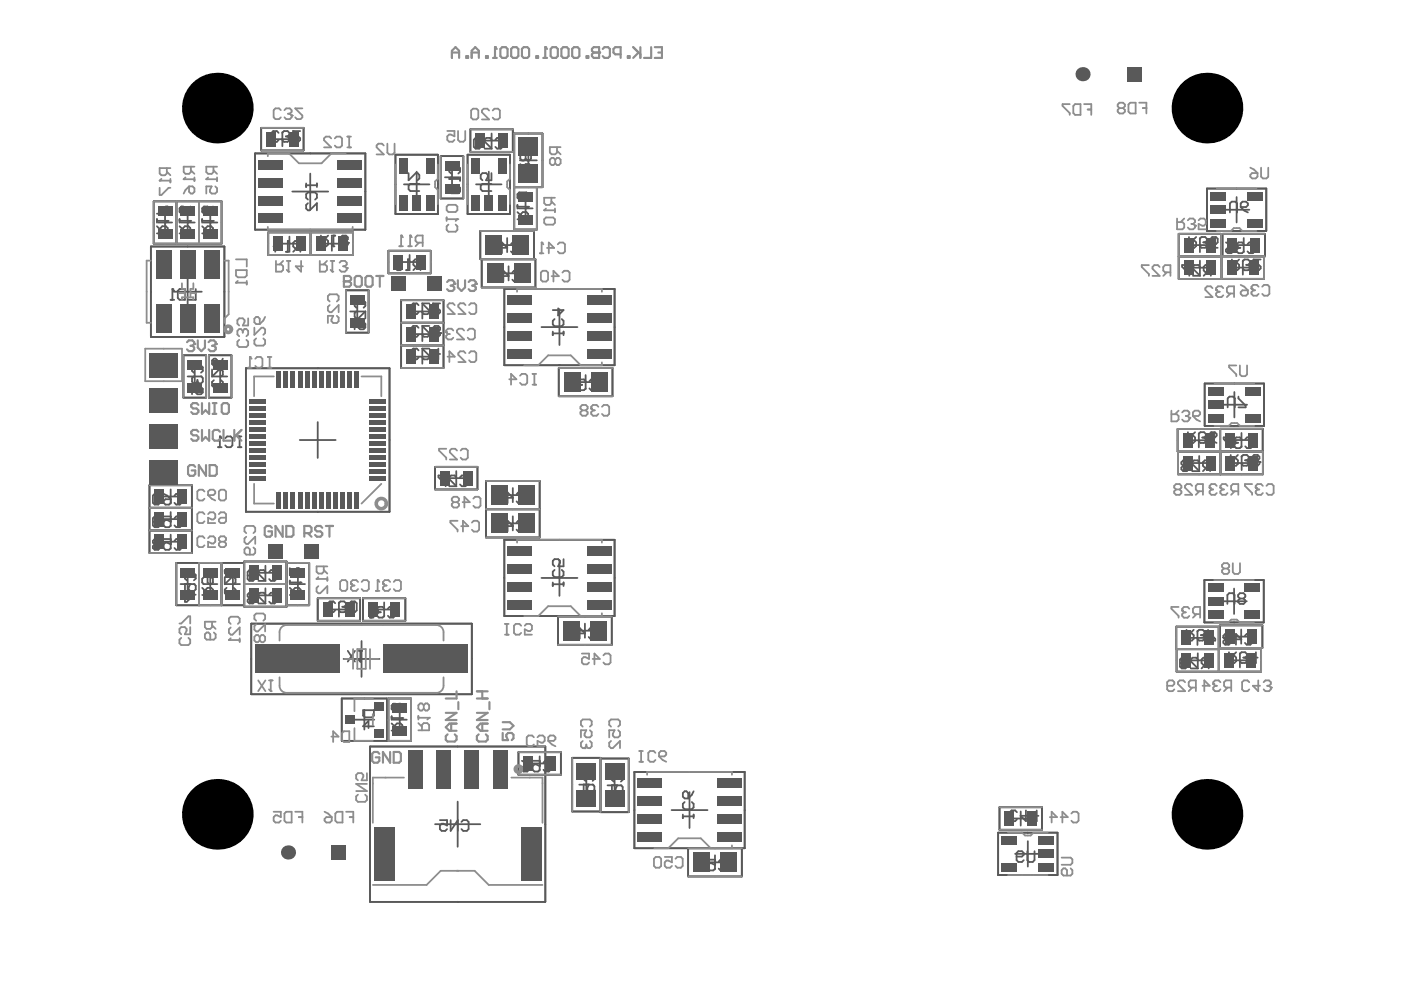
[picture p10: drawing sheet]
<svg xmlns="http://www.w3.org/2000/svg" width="297mm" height="210mm" viewBox="0 0 297 210" stroke-linecap="round" stroke-linejoin="round" font-family="sans-serif">
<g fill="none" stroke="#595959" stroke-width=".38">
<path d="M54.1 32.5h23.4v16.2h-23.4zM55.4 27.1h9v4.8h-9zM83.8 32.8h9v12.6h-9zM93.4 33.1h4.8v9h-4.8zM99.1 32.8h9v12.6h-9zM99.7 27.4h9v4.8h-9zM109 39.7h6v-11.4h-6v20.4h4.8v-9M255.9 40h12.6v9h-12.6zM32 52.3h15.6v19.1h-15.6zM32.6 42.7h14.4v9h-14.4zM37.4 42.7v9M42.2 42.7v9"/>
<path d="M56.9 49.3h18v4.8h-18zM65.9 49.3v4.8M82.3 53.2h9v4.8h-9zM102.1 55v6h11.4v-6h-11.7v-6h11.4v6M249.9 49.6h9v9.6h-9zM249.9 54.4h9M259 54.3h9v4.8h-9zM259.2 49.6h9v4.8h-9zM38.9 75.3h4.8v9h-4.8zM44.3 75.3h4.8v9h-4.8zM52.1 78.1h30.5v30.4h-30.5zM73.4 61.5h4.8v9h-4.8z"/>
<path d="M85 63.6h9v14.4h-9zM85 73.2h9M85 68.4h9M106.9 61.3h23.4v16.1h-23.4zM118.5 78h11.4v6h-11.4zM92.2 99h9v4.8h-9zM124.2 80.8l-.4-.4h-.7l-.4 .4v.4M125 80.8l.3-.4h.8l.4 .4v1.6l-.4 .3h-.8l-.3-.3M249.7 91h9v4.7h-9zM249.8 95.8h18v4.8h-18zM255.4 81.3h12.6v9h-12.6zM258.7 90.9h9v4.8h-9z"/>
<path d="M258.7 95.8v4.8M31.7 102.9h9v14.4h-9zM31.7 107.7h9M31.7 112.5h9M42.2 119.3v9M47 119.3v9M51.8 119h9v9.6h-9zM51.8 119.3h-14.4v9h14.4M60.8 119.3h4.8v9h-4.8M103 102h11.4v12h-11.4zM103 108h11.4M106.9 114.5h23.4v16.1h-23.4z"/>
<path d="M51.8 123.8h9M53.3 132.2h46.7v15h-46.7zM67.4 126.8h9v4.8h-9zM77 126.8h8.9v4.8h-8.9zM118.3 130.7h11.4v6h-11.4zM249.5 137.6h17.9v4.8h-17.9zM255.4 123h12.5v9h-12.5zM258.4 137.6h-9v-4.7h9v9.5M258.4 137.6v4.8M258.7 132.6h9v4.8h-9zM72.5 148.1h9.5v9h-9.5zM78.5 158.3h37.1v32.9h-37.1z"/>
<path d="M82.3 148.1h4.8v9h-4.8zM109.9 159.5h9v4.8h-9zM127.3 160.8h6v11.4h-6v-11.5h-6v11.4h6M134.5 163.7h23.4v16.1h-23.4zM145.9 179.8v6h11.4v-6M211.6 176.5h12.6v9h-12.6zM211.9 171.1h9v4.8h-9z"/>
</g>
<circle cx="122.7" cy="81.2" r=".19" fill="#595959"/>
<path d="M260.8 45v-1.9l.3-.3h.8l.4 .3v1.9M263.1 43.1l.3-.3h.8l.4 .3v.4l-.4 .4h-1.1zM263.1 43.9l.7 .8 .8 .3M263.7 51.8l-.4-.4h-.7l-.4 .4v.4M264.5 51.8l.4-.4h.7l.4 .4v1.5l-.4 .4h-.7l-.4-.4M120.8 81.6h.7M120.8 81.6l-.4 .4v.4l.4 .3h.7l.4-.3v-.4l-.4-.4M120.8 81.6l-.4-.4v-.4l.4-.4h.7l.4 .4v.4l-.4 .4M122.7 81.2l.4 .4M123.1 81.6h.3M123.1 81.6l-.4 .4v.4l.4 .3h.7l.4-.3" fill="none" stroke="#595959" stroke-width=".38"/>
<circle cx="262.2" cy="52.2" r=".19" fill="#595959"/>
<path d="M259.9 52.9l.4-.4h1.1v.8l-.3 .4h-.8l-.4-.4zM259.9 51.4l.8 .4 .7 .7M262.2 52.2l.4 .3M262.6 52.5h.4M262.6 52.5l-.4 .4v.4l.4 .4h.7l.4-.4M263.3 93.1l-.4-.4h-.8l-.4 .4v.4M264 93.1l.4-.4h.8l.3 .4v1.5l-.3 .4h-.8l-.4-.4" fill="none" stroke="#595959" stroke-width=".38"/>
<circle cx="261.7" cy="93.5" r=".19" fill="#595959"/>
<g fill="none" stroke="#595959" stroke-width=".38">
<path d="M260.3 86.4v-1.9l.4-.4h.7l.4 .4v1.9M261 92.7h-1.6v.4l1.6 1.5v.4M261.7 93.5l.4 .4M262.1 93.9h.4M262.1 93.9l-.4 .4v.3l.4 .4h.8l.4-.4M262.6 84.1v.4l1.5 1.5v.4h-1.5M260.2 128v-1.9l.4-.3h.8l.4 .3v1.9M260.9 134.8l-.4-.4h-.7l-.4 .4v.4M261.7 135.6h1.5l-1.2-1.2v2.3M262.9 126.9l-.4-.4v-.4l.4-.3h.8l.3 .3v.4l-.3 .4M262.9 126.9l-.4 .4v.4l.4 .3h.8l.3-.3v-.4l-.3-.4M262.9 126.9h.8"/>
<path d="M264 134.8l.3-.4h.8l.4 .4v1.5l-.4 .4h-.8l-.3-.4"/>
</g>
<circle cx="259.4" cy="135.2" r=".19" fill="#595959"/>
<path d="M81.5 129l-.4-.3h-.8l-.3 .3v.4M82.2 129l.4-.3h.8l.4 .3v1.6l-.4 .3h-.8l-.4-.3M259.4 135.2l.4 .4M259.8 135.6h.3M259.8 135.6l-.4 .3v.4l.4 .4h.7l.4-.4M215.6 172.2l-.4-.4h-.7l-.4 .4v1.5l.4 .4h.7l.4-.4M217.5 171.8v2.3l-1.1-1.1h1.5M219.8 171.8v2.3l-1.1-1.1h1.5M215.5 181.6h1.2l.4-.4v-.3l-.4-.4h-.8l-.4 .4v1.5l.4 .4h.8l.4-.4M217.8 180.5v1.9l.4 .4h.8l.3-.4v-1.9" fill="none" stroke="#595959" stroke-width=".38"/>
<circle cx="80" cy="129.4" r=".19" fill="#595959"/>
<path d="M78.4 130.9h.8M78.8 128.7v2.2M80 129.4l.3 .4M80.3 129.8h.4M80.3 129.8l-.3 .4v.4l.3 .3h.8l.4-.3" fill="none" stroke="#595959" stroke-width=".38"/>
<circle cx="78.8" cy="128.7" r=".19" fill="#595959"/>
<path d="M36.2 63.6h.7M36.6 61.3v2.3M37.7 61.7l.4-.4h1.1v2.3h-1.1l-.4-.4zM41.5 61.3v2.3h-1.5M52.9 126.8l-.4-.4v-.3l.4-.4h.7l.4 .4v.3l-.4 .4M52.9 126.8l-.4 .4v.4l.4 .4h.7l.4-.4v-.4l-.4-.4M52.9 126.8h.7M56.3 126.1l-.4-.4h-.7l-.4 .4v.3l1.5 1.6h-1.5M57.1 126.1l.3-.4h.8l.4 .4v1.5l-.4 .4h-.8l-.3-.4M78.8 128.7l.4 .3" fill="none" stroke="#595959" stroke-width=".38"/>
<circle cx="36.6" cy="61.3" r=".19" fill="#595959"/>
<path d="M33.3 49.5h2.3v-1.2l-.4-.3h-.8l-.4 .3v1.2M33.3 48l.7 .7M33.3 46.4v.8M33.3 46.8h2.3M36.6 61.3l.3 .4" fill="none" stroke="#595959" stroke-width=".38"/>
<circle cx="35.6" cy="46.8" r=".19" fill="#595959"/>
<path d="M33.3 45.3h.4l1.5-1.5h.4v1.5M35.6 46.8l-.4 .4M38.1 49.5h2.2v-1.2l-.3-.3h-.8l-.4 .3v1.2M38.1 48l.7 .7M38.1 46.4v.8M38.1 46.8h2.2" fill="none" stroke="#595959" stroke-width=".38"/>
<circle cx="40.3" cy="46.8" r=".19" fill="#595959"/>
<path d="M38.1 44.2l.3-.4h.4l.4 .4v1.1h-.8l-.3-.4zM40.3 46.8l-.3 .4M40.3 43.8l-.3 .7-.8 .8M42.9 49.5h2.2v-1.2l-.3-.3h-.8l-.4 .3v1.2M42.9 48l.7 .7M42.9 46.4v.8M42.9 46.8h2.2" fill="none" stroke="#595959" stroke-width=".38"/>
<circle cx="45.1" cy="46.8" r=".19" fill="#595959"/>
<path d="M64.9 38.9v.8M64.9 39.3h2.3M67.2 38.9v.8M45.1 46.8l-.3 .4M45.1 43.8v1.5h-1.1l.4-.8v-.3l-.4-.4h-.8l-.3 .4v.7l.3 .4M65.3 42.3l-.4-.4v-.7l.4-.4h1.5l.4 .4v.7l-.4 .4M65.3 43.1l-.4 .4v.7l.4 .4h.4l1.5-1.5v1.5M109.7 46.5h2.3v-1.1l-.4-.4h-.8l-.3 .4v1.1M109.7 45l.8 .7M109.7 43.5v.7M109.7 43.8h2.3" fill="none" stroke="#595959" stroke-width=".38"/>
<circle cx="112" cy="43.8" r=".19" fill="#595959"/>
<g fill="none" stroke="#595959" stroke-width=".38">
<path d="M110.3 36.3h2.3v-1.1l-.4-.4h-.8l-.3 .4v1.1M110.3 34.8l.8 .8M111.4 32.9l.4-.4h.4l.4 .4v.8l-.4 .3h-.4l-.4-.3M111.4 32.9l-.3-.4h-.4l-.4 .4v.8l.4 .3h.4l.3-.3M111.4 32.9v.8M104.1 57.8l.3-.4h.8l.4 .4v1.5l-.4 .4h-.8l-.3-.4zM104.5 53.7h.8M104.9 51.4v2.3M106 52.5h1.6l-1.2-1.1v2.3M106.3 58.5h1.6l-1.2-1.1v2.3M108.3 51.8l.4-.4h.8l.3 .4v1.5l-.3 .4h-.8l-.4-.4M108.6 57.8l.4-.4h.8l.3 .4v1.5l-.3 .4h-.8l-.4-.4"/>
<path d="M109.7 41.2l.4-.4h1.5l.4 .4v.7l-.4 .4h-1.5l-.4-.4zM112 43.8l-.4 .4M117.2 70.7h2.3M117.2 70.3v.8M117.6 67.6l-.4 .4v.8l.4 .4h1.5l.4-.4v-.8l-.4-.4M118.3 65.4v1.5l1.2-1.2h-2.3M119.5 70.3v.8"/>
</g>
<circle cx="104.9" cy="51.4" r=".19" fill="#595959"/>
<path d="M104.2 39h-1.9l-.4 .4v.7l.4 .4h1.9M104.2 36.7v1.5h-1.1l.3-.7v-.4l-.3-.4h-.8l-.4 .4v.7l.4 .4M104.9 51.4l.4 .4M88.7 74.3l-.3-.4h-.8l-.4 .4v1.5l.4 .4h.8l.3-.4M88.7 69.5l-.3-.4h-.8l-.4 .4v1.5l.4 .4h.8l.3-.4M91 73.9h-1.5l1.5 1.5v.4l-.4 .4h-.7l-.4-.4M91 69.1h-1.5l1.5 1.5v.4l-.4 .4h-.7l-.4-.4M92.9 73.9v2.3l-1.1-1.1h1.5M93.3 70.6v.4l-.4 .4h-.7l-.4-.4" fill="none" stroke="#595959" stroke-width=".38"/>
<circle cx="93.3" cy="70.6" r=".19" fill="#595959"/>
<path d="M86.1 57.3h.8M86.5 55v2.3M88.4 56.5l-.8 .8M89.2 56.5h-1.2l-.4-.4v-.7l.4-.4h1.2v2.3M88.7 64.7l-.3-.4h-.8l-.4 .4v1.5l.4 .4h.8l.3-.4M91 64.3h-1.5l1.5 1.5v.4l-.4 .4h-.7l-.4-.4M91.8 69.5l.4-.4h.7l.4 .4v.4l-.4 .4M92.6 70.3h.3M92.9 70.3l.4 .3M93.3 64.3h-1.5l1.5 1.5v.4l-.4 .4h-.7l-.4-.4" fill="none" stroke="#595959" stroke-width=".38"/>
<circle cx="86.5" cy="55" r=".19" fill="#595959"/>
<path d="M84.2 57.3h.8M84.6 55v2.3M86.5 55l.4 .4" fill="none" stroke="#595959" stroke-width=".38"/>
<circle cx="84.6" cy="55" r=".19" fill="#595959"/>
<path d="M84.6 55l.4 .4M41.1 79l-.4-.4v-.7l.4-.4h1.5l.4 .4v.7l-.4 .4M41.1 79.8l-.4 .4v.7l.4 .4h.4M75.6 65.2l-.4-.3v-.8l.4-.4h1.5l.4 .4v.8l-.4 .3M75.6 66l-.4 .4v.7l.4 .4h.3l1.6-1.5v1.5M77.1 68.3l.4 .4v.7l-.4 .4h-.8l-.4-.4v-.3l.4-.8h-1.1v1.5" fill="none" stroke="#595959" stroke-width=".38"/>
<circle cx="41.5" cy="81.3" r=".19" fill="#595959"/>
<g fill="none" stroke="#595959" stroke-width=".38">
<path d="M42.6 79.8l.4 .4v.7l-.4 .4h-.4l-.3-.4M45 78.3v1.6l1.5-1.6h.4l.3 .4v.8l-.3 .4M45 76.4l.3-.4h.4l.4 .4v1.2h-.8l-.3-.4zM47.2 76l-.3 .8-.8 .8M41.9 80.9l-.4 .4M41.9 80.5v.4M42.6 82.1l.4 .3v.8l-.4 .4h-.7l-.4-.4v-.4l.4-.7h-1.2v1.5M45.3 80.6l-.3 .4v.8l.3 .3h1.6l.3-.3v-.8l-.3-.4M46.2 94.8h.8M46.6 92.5v2.3M47.8 92.9l.3-.4h.8l.4 .4v1.5l-.4 .4h-.8l-.3-.4M50.4 92.5h.8"/>
<path d="M50.4 94.8h.8M50.8 92.5v2.3"/>
</g>
<circle cx="46.6" cy="92.5" r=".19" fill="#595959"/>
<g fill="none" stroke="#595959" stroke-width=".38">
<path d="M46.6 92.5l.4 .4M94.5 100.8h-1.5v.4l1.5 1.5v.4M96.8 101.2l-.4-.4h-.8l-.4 .4v.4l1.6 1.5h-1.6M97.5 101.2l.4-.4h.8l.4 .4v1.5l-.4 .4h-.8l-.4-.4M105.3 105.5l-.3-.3v-.4l.3-.4h.8l.4 .4v.4l-.4 .3M105.3 105.5l-.3 .4v.4l.3 .4h.8l.4-.4v-.4l-.4-.4M105.3 105.5h.8M106.5 110.4h-1.5v.4l1.5 1.5v.4M107.2 105.5h1.6l-1.2-1.1v2.3M107.2 111.5h1.6l-1.2-1.1v2.3M109.5 104.8l.4-.4h.8l.3 .4v1.5l-.3 .4h-.8l-.4-.4M109.5 110.8l.4-.4h.8l.3 .4v1.5l-.3 .4h-.8l-.4-.4"/>
<path d="M119.5 118.6v1.5h-1.2l.4-.8v-.4l-.4-.3h-.7l-.4 .3v.8l.4 .4M117.2 123.9h2.3M117.2 123.5v.8M117.6 120.8l-.4 .4v.8l.4 .4h1.5l.4-.4v-.8l-.4-.4M119.5 123.5v.8M120.2 133.2h1.6v1.1l-.8-.4h-.4l-.4 .4v.8l.4 .3h.8l.4-.3M122.5 134.3h1.5l-1.1-1.1v2.2M124.8 133.5l.4-.3h.7l.4 .3v1.6l-.4 .3h-.7l-.4-.3M124.1 165.6l-.4-.4v-.8l.4-.3h1.5l.4 .3v.8l-.4 .4M124.1 168.6l-.4 .4v.8l.4 .3h.4M125.6 166.3l.4 .4v.8l-.4 .4h-.7l-.4-.4v-.4l.4-.8h-1.2v1.6M130.1 165.7l-.4-.4v-.7l.4-.4h1.5l.4 .4v.7l-.4 .4"/>
<path d="M130.1 168.8l-.4 .3v.8l.4 .4h.4l1.5-1.5v1.5M131.6 166.5l.4 .4v.7l-.4 .4h-.7l-.4-.4v-.4l.4-.7h-1.2v1.5M144.8 173.1h2.3M144.8 168.1l.4-.3h.3l.4 .3v1.2h-.7l-.4-.4zM144.8 172.7v.8M145.2 170l-.4 .4v.8l.4 .4h1.5l.4-.4v-.8l-.4-.4M147.1 172.7v.8M147.1 167.8l-.4 .7-.8 .8M147.8 182.7l.4-.4h.8l.3 .4v1.5l-.3 .4h-.8l-.4-.4zM150.1 182.3h1.5v1.1l-.7-.4h-.4l-.4 .4v.8l.4 .4h.7l.4-.4M152.4 182.7l.4-.4h.7l.4 .4v1.5l-.4 .4h-.7l-.4-.4"/>
</g>
<circle cx="124.5" cy="170.1" r=".19" fill="#595959"/>
<path d="M73.7 138l1.6 2.3M75.3 138l-1.6 2.3M76 138h.8M76.4 138v2.3M77 150.6h2.3v1.1l-.4 .4h-1.5l-.4-.4zM79.3 154h-2.3l1.1-1.1v1.5M93.3 173.9h1.5v1.1l-.8-.4h-.4l-.3 .4v.8l.3 .4h.8l.4-.4M95.5 173.9v2.3l1.6-2.3v2.3M97.8 174.3l.4-.4h.8l.4 .4v1.5l-.4 .4h-.8l-.4-.4M124.9 169.8l-.4 .3M124.9 169.4v.4M125.6 168.6l.4 .4v.8l-.4 .3h-.3l-.4-.3" fill="none" stroke="#595959" stroke-width=".38"/>
<circle cx="76.4" cy="140.3" r=".19" fill="#595959"/>
<path d="M47.7 122.4v1.5l1.5-1.5h.4l.3 .3v.8l-.3 .4M47.7 120.8v.8M47.7 121.2h2.2M48 124.6l-.3 .4v.8l.3 .4h1.6l.3-.4v-.8l-.3-.4M76 139.9l.4 .4" fill="none" stroke="#595959" stroke-width=".38"/>
<circle cx="49.9" cy="121.2" r=".19" fill="#595959"/>
<path d="M42.9 126.2h2.2v-1.2l-.3-.4h-.8l-.4 .4v1.2M42.9 124.6l.7 .8M44 122.4v1.1l.4 .4h.4l.3-.4v-.8l-.3-.3h-1.6l-.3 .3v.8l.3 .4M49.9 121.2l-.3 .4M83 154.9h2.3v-1.1l-.4-.4h-.7l-.4 .4v1.1M83 153.4l.8 .7M83 151.9v.7M83 152.2h2.3" fill="none" stroke="#595959" stroke-width=".38"/>
<circle cx="85.3" cy="152.2" r=".19" fill="#595959"/>
<path d="M71.1 127.9l-.4-.4h-.8l-.4 .4v1.5l.4 .4h.8l.4-.4M73.3 129v.4l-.3 .4h-.8l-.4-.4M84.2 149.6l.4-.4h.3l.4 .4v.7l-.4 .4h-.3l-.4-.4M84.2 149.6l-.4-.4h-.4l-.4 .4v.7l.4 .4h.4l.4-.4M84.2 149.6v.7M85.3 152.2l-.4 .4" fill="none" stroke="#595959" stroke-width=".38"/>
<circle cx="73.3" cy="129" r=".19" fill="#595959"/>
<path d="M52.5 122h1.1l.4-.4v-.3l-.4-.4h-.7l-.4 .4v1.5l.4 .4h.7l.4-.4M56.3 121.3l-.4-.4h-.7l-.4 .4v.3l1.5 1.6h-1.5M57.1 121.3l.3-.4h.8l.4 .4v1.5l-.4 .4h-.8l-.3-.4M61.4 126.2h2.3v-1.2l-.4-.4h-.7l-.4 .4v1.2M61.4 124.6l.8 .8M61.4 123.1v.8M61.4 123.5h2.3M71.8 127.9l.4-.4h.8l.3 .4v.4l-.3 .4M72.6 128.7h.4M73 128.7l.3 .3M74.1 127.9l.4-.4h.7l.4 .4v1.5l-.4 .4h-.7l-.4-.4z" fill="none" stroke="#595959" stroke-width=".38"/>
<circle cx="63.7" cy="123.5" r=".19" fill="#595959"/>
<g fill="none" stroke="#595959" stroke-width=".38">
<path d="M59.1 28.2l-.4-.4h-.8l-.4 .4v1.5l.4 .4h.8l.4-.4M61.4 29.3v.4l-.4 .4h-.8l-.4-.4M32.4 110.6h1.2l.3-.3v-.4l-.3-.4h-.8l-.4 .4v1.5l.4 .4h.8l.3-.4M32.4 105.1l.4-.4h.8l.3 .4v1.5l-.3 .4h-.8l-.4-.4zM32.8 115.4l-.4-.3v-.4l.4-.4h.8l.3 .4v.4l-.3 .3M32.8 115.4l-.4 .4v.4l.4 .4h.8l.3-.4v-.4l-.3-.4M32.8 115.4h.8M34.7 109.5h1.5v1.1l-.7-.3h-.4l-.4 .3v.8l.4 .4h.7l.4-.4M34.7 106.2l.4-.4h1.1v.8l-.4 .4h-.7l-.4-.4zM34.7 114.3h1.5v1.1l-.7-.3h-.4l-.4 .3v.8l.4 .4h.7l.4-.4M34.7 104.7l.8 .4 .7 .7M37 109.9l.4-.4h.7l.4 .4v1.5l-.4 .4h-.7l-.4-.4"/>
<path d="M37 105.1l.4-.4h.7l.4 .4v1.5l-.4 .4h-.7l-.4-.4M37 114.7l.4-.4h.7l.4 .4v1.5l-.4 .4h-.7l-.4-.4M39.2 126.1v1.5h.4l1.5-1.5h.4M39.6 123l-.4-.3v-.8l.4-.4h1.5l.4 .4v.8l-.4 .3M41.1 123.8l.4 .4v.7l-.4 .4h-.7l-.4-.4v-.3l.4-.8h-1.2v1.5M61.4 120.5v1.5l1.6-1.5h.3l.4 .3v.8l-.4 .4M63.7 123.5l-.4 .4"/>
</g>
<circle cx="61.4" cy="29.3" r=".19" fill="#595959"/>
<path d="M59.8 28.2l.4-.4h.8l.4 .4v.4l-.4 .3M60.6 28.9h.4M61 28.9l.4 .4M63.6 27.8h-1.5l1.5 1.5v.4l-.3 .4h-.8l-.4-.4M68 50v2.2h1.2l.4-.3v-.8l-.4-.4h-1.2M69.6 50l-.8 .7M70.3 50h.8M70.7 50v2.2" fill="none" stroke="#595959" stroke-width=".38"/>
<circle cx="70.7" cy="52.2" r=".19" fill="#595959"/>
<path d="M70.3 51.9l.4 .3M73.7 51.5v.4l-.3 .3h-.8l-.4-.3" fill="none" stroke="#595959" stroke-width=".38"/>
<circle cx="73.7" cy="51.5" r=".19" fill="#595959"/>
<path d="M60.6 53.4h.8M61 51.1v2.3M62.9 52.6l-.7 .8M63.7 52.6h-1.2l-.3-.4v-.7l.3-.4h1.2v2.3M72.2 50.3l.4-.3h.8l.3 .3v.4l-.3 .4M73 51.1h.4M73.4 51.1l.3 .4" fill="none" stroke="#595959" stroke-width=".38"/>
<circle cx="61" cy="51.1" r=".19" fill="#595959"/>
<path d="M86.6 36.7v1.5l1.5-1.5h.4l.4 .4v.7l-.4 .4M88.9 39h-1.9l-.4 .4v.7l.4 .4h1.9M58 52.2h1.5l-1.1-1.1v2.3M61 51.1l.4 .4M251.6 133.5v2.3h1.1l.4-.4v-.7l-.4-.4h-1.1M253.1 133.5l-.8 .8M255.4 135.1v.3l-.4 .4h-.8l-.3-.4" fill="none" stroke="#595959" stroke-width=".38"/>
<circle cx="255.4" cy="135.1" r=".19" fill="#595959"/>
<path d="M251.9 91.6v2.3h1.1l.4-.4v-.7l-.4-.4h-1.1M253.4 91.6l-.8 .8M255.7 93.2v.3l-.4 .4h-.8l-.4-.4M253.9 133.9l.3-.4h.8l.4 .4v.4l-.4 .4M254.6 134.7h.4M255 134.7l.4 .4M256.1 133.5v.4l1.6 1.5v.4h-1.6" fill="none" stroke="#595959" stroke-width=".38"/>
<circle cx="255.7" cy="93.2" r=".19" fill="#595959"/>
<path d="M252.1 50.3v2.2h1.1l.4-.3v-.8l-.4-.4h-1.1M253.6 50.3l-.8 .7M255.9 51.8v.4l-.4 .3h-.8l-.3-.3M254.1 92l.4-.4h.8l.4 .4v.4l-.4 .4M254.9 92.8h.4M255.3 92.8l.4 .4M256.4 92l.4-.4h.8l.3 .4v.4l-.3 .4h-1.2zM256.4 92.8l.8 .7 .7 .4" fill="none" stroke="#595959" stroke-width=".38"/>
<circle cx="255.9" cy="51.8" r=".19" fill="#595959"/>
<path d="M254.4 50.6l.3-.3h.8l.4 .3v.4l-.4 .4M255.1 51.4h.4M255.5 51.4l.4 .4M256.7 50.6l.3-.3h.8l.4 .3v.8l-.4 .4h-.4l-.7-.4v1.1h1.5M260.6 138.3v2.3h1.1l.4-.4v-.8l-.4-.4h-1.1M262.1 138.3l-.8 .7M264.4 139.8v.4l-.4 .4h-.8l-.4-.4" fill="none" stroke="#595959" stroke-width=".38"/>
<circle cx="264.4" cy="139.8" r=".19" fill="#595959"/>
<path d="M260.9 96.5v2.2h1.2l.4-.3v-.8l-.4-.4h-1.2M262.5 96.5l-.8 .7M264.7 98v.4l-.3 .3h-.8l-.4-.3M262.8 138.7l.4-.4h.8l.4 .4v.3l-.4 .4M263.6 139.4h.4M264 139.4l.4 .4M266.3 138.3v2.3l-1.2-1.2h1.6" fill="none" stroke="#595959" stroke-width=".38"/>
<circle cx="264.7" cy="98" r=".19" fill="#595959"/>
<path d="M263.2 96.8l.4-.3h.8l.3 .3v.4l-.3 .4M264 97.6h.4M264.4 97.6l.3 .4M267 98v.4l-.4 .3h-.7l-.4-.3" fill="none" stroke="#595959" stroke-width=".38"/>
<circle cx="267" cy="98" r=".19" fill="#595959"/>
<path d="M261.2 55v2.3h1.1l.4-.4v-.7l-.4-.4h-1.1M262.7 55l-.8 .8M265 56.5v.4l-.4 .4h-.7l-.4-.4M265.5 96.8l.4-.3h.7l.4 .3v.4l-.4 .4M266.3 97.6h.3M266.6 97.6l.4 .4" fill="none" stroke="#595959" stroke-width=".38"/>
<circle cx="265" cy="56.5" r=".19" fill="#595959"/>
<g fill="none" stroke="#595959" stroke-width=".38">
<path d="M95.3 37.9h2.3M95.7 36.8l-.4-.4v-.7l.4-.4h1.5l.4 .4v.7l-.4 .4M97.6 37.6v.7M100.5 29.6l.3-.4h.8l.4 .4v1.5l-.4 .4h-.8l-.3-.4zM104.3 29.6l-.4-.4h-.8l-.4 .4v.4l1.6 1.5h-1.6M105 29.6l.4-.4h.8l.3 .4v1.5l-.3 .4h-.8l-.4-.4M252.2 56.2h-1.6v.4l1.6 1.5v.4M254.4 56.6l-.3-.4h-.8l-.4 .4v.4l1.5 1.5h-1.5M256 57.7l-.8 .8M256.7 57.7h-1.1l-.4-.4v-.7l.4-.4h1.1v2.3M263.5 55.4l.4-.4h.7l.4 .4v.4l-.4 .4M264.2 56.2h.4"/>
<path d="M264.6 56.2l.4 .3M267.3 55h-1.5l1.5 1.5v.4l-.4 .4h-.8l-.3-.4M250.9 98.8l-.4-.4v-.4l.4-.4h.7l.4 .4v.4l-.4 .4M250.9 98.8l-.4 .3v.4l.4 .4h.7l.4-.4v-.4l-.4-.3M250.9 98.8h.7M254.3 98l-.4-.4h-.8l-.3 .4v.4l1.5 1.5h-1.5M255.8 99.1l-.8 .8M256.6 99.1h-1.2l-.4-.3v-.8l.4-.4h1.2v2.3M254 139.8l-.4-.4h-.8l-.3 .4v.4l1.5 1.5h-1.5M250.2 140.6h1.1l.4-.4v-.4l-.4-.4h-.7l-.4 .4v1.5l.4 .4h.7l.4-.4M255.5 141l-.8 .7M256.3 141h-1.2l-.4-.4v-.8l.4-.4h1.2v2.3"/>
<path d="M110.6 162.8l.4-.4h1.2v.8l-.4 .4h-.8l-.4-.4zM110.6 161.3l.8 .4 .8 .7M112.9 161.3h1.6v1.1l-.8-.3h-.4l-.4 .3v.8l.4 .4h.8l.4-.4M115.2 161.7l.4-.4h.8l.3 .4v1.5l-.3 .4h-.8l-.4-.4"/>
</g>
<circle cx="95.3" cy="37.9" r=".19" fill="#595959"/>
<g fill="none" stroke="#595959" stroke-width=".38">
<path d="M54.1 32.5h23.4v16.2h-23.4zM55.4 27.1h9v4.8h-9zM58.4 29.5h3M59.9 28v3M65.8 36.8v7.6M83.8 32.8h9v12.6h-9zM85.6 39.1h5.4M88.3 36.4v5.4M93.4 33.1h4.8v9h-4.8zM94.3 37.6h3M95.3 39.8l.4-.3h1.5l.4 .3v.8l-.4 .4h-1.5l-.4-.4zM95.7 37.6l-.4 .3"/>
<path d="M95.8 36.1v3M99.1 32.8h9v12.6h-9zM99.7 27.4h9v4.8h-9zM100.9 39.1h5.4M102.7 29.8h3M103.6 36.4v5.4M104.2 28.3v3M109 39.7h6v-11.4h-6v20.4h4.8v-9M110.2 34h3.6M112 32.2v3.6M255.9 40h12.6v9h-12.6zM32 52.3h15.6v19.1h-15.6z"/>
<path d="M32.6 42.7h14.4v9h-14.4zM33.5 47.2h3M35 45.7v3M37.4 42.7v9M38.3 47.2h3M39.8 45.7v3M39.8 58.9v5.9M42.2 42.7v9M43.1 47.2h3M44.6 45.7v3M56.9 49.3h18v4.8h-18zM59.9 51.7h3"/>
<path d="M61.4 50.2v3M62 40.6h7.6M65.9 49.3v4.8M68.9 51.7h3M70.4 50.2v3M82.3 53.2h9v4.8h-9zM85.3 55.6h3M86.8 54.1v3M102.1 55v6h11.4v-6h-11.7v-6h11.4v6M106 52h3M106.3 58h3M107.5 50.5v3"/>
<path d="M107.8 56.5v3M109.9 44.2h3M111.4 42.7v3M249.9 54.4h9M249.9 49.6h9v9.6h-9zM252.9 52h3M252.9 56.8h3M254.4 50.5v3M254.4 55.3v3M259 54.3h9v4.8h-9zM259.2 49.6h9v4.8h-9zM259.5 44.5h5.4"/>
<path d="M262 56.7h3M262.2 41.8v5.4M262.2 52h3M263.5 55.2v3M263.7 50.5v3M36.8 61.8h6M38.9 75.3h4.8v9h-4.8zM39.8 79.8h3M41.3 78.3v3M44.3 75.3h4.8v9h-4.8zM45.2 79.8h3M46.7 78.3v3"/>
<path d="M52.1 78.1h30.5v30.4h-30.5zM73.4 61.5h4.8v9h-4.8zM74.3 66h3M75.8 64.5v3M85 63.6h9v14.4h-9zM85 73.2h9M85 68.4h9M88 75.6h3M88 70.8h3M88 66h3M89.5 64.5v3M89.5 69.3v3"/>
<path d="M89.5 74.1v3M106.9 61.3h23.4v16.1h-23.4zM114.8 69.4h7.6M118.5 78h11.4v6h-11.4zM118.6 65.5v7.7M124.2 79.5v3M63.6 93.3h7.6M67.4 89.5v7.6M92.2 99h9v4.8h-9zM96.7 99.9v3M122.7 81h3M249.7 91h9v4.7h-9z"/>
<path d="M249.8 95.8h18v4.8h-18zM252.7 93.3h3M252.8 98.2h3M254.2 91.9v2.9M254.3 96.7v3M255.4 81.3h12.6v9h-12.6zM258.7 90.9h9v4.8h-9zM258.7 95.8v4.8M259 85.8h5.4M261.7 83.1v5.4M261.7 93.3h3M261.8 98.2h3"/>
<path d="M263.2 91.8v3M263.3 96.7v3M31.7 112.5h9M31.7 107.7h9M31.7 102.9h9v14.4h-9zM34.7 110.1h3M34.7 114.9h3M34.7 105.3h3M36.2 103.8v3M36.2 108.6v3M36.2 113.4v3M42.2 119.3v9"/>
<path d="M47 119.3v9M51.8 119h9v9.6h-9zM51.8 119.3h-14.4v9h14.4M56.3 119.9v3M60.8 119.3h4.8v9h-4.8M95.2 101.4h3M103 102h11.4v12h-11.4zM103 108h11.4M106.9 114.5h23.4v16.1h-23.4zM107.2 105h3M107.2 111h3M108.7 103.5v3"/>
<path d="M108.7 109.5v3M118.6 118.7v7.6M38.3 123.8h3M39.8 122.3v3M43.1 123.8h3M44.6 122.3v3M47.9 123.8h3M49.4 122.3v3M51.8 123.8h9M53.3 132.2h46.7v15h-46.7zM54.8 126.2h3M54.8 121.4h3"/>
<path d="M56.3 124.7v3M61.7 123.8h3M63.2 122.3v3M67.4 126.8h9v4.8h-9zM70.4 129.2h3M71.9 127.7v3M72.8 139.7h7.7M76.7 135.9v7.6M77 126.8h8.9v4.8h-8.9zM80 129.2h2.9M81.4 127.7v3M114.8 122.5h7.6"/>
<path d="M118.3 130.7h11.4v6h-11.4zM122.5 133.7h3M124 132.2v3M249.5 137.6h17.9v4.8h-17.9zM252.4 135.3h3M253.9 133.8v3M254 138.5v3M255.4 123h12.5v9h-12.5zM258.4 137.6h-9v-4.7h9v9.5M258.4 137.6v4.8M258.7 132.6h9v4.8h-9zM258.9 127.5h5.4"/>
<path d="M261.6 124.8v5.4M261.7 135h3M262.9 138.5v3M263.2 133.5v3M72.5 148.1h9.5v9h-9.5zM75.2 152.6h4.2M77.3 150.5v4.2M78.5 158.3h37.1v32.9h-37.1zM82.3 148.1h4.8v9h-4.8zM83.2 152.6h3M84.7 151.1v3M109.9 159.5h9v4.8h-9z"/>
<path d="M252.5 140h3M261.4 140h3M92.2 174.8h9.6M97 170v9.5M112.9 161.9h3M114.4 160.4v3M122.8 166.4h3M124.3 164.9v3M127.3 160.8h6v11.4h-6v-11.5h-6v11.4h6M128.8 166.5h3M130.3 165v3M134.5 163.7h23.4v16.1h-23.4z"/>
<path d="M142.4 171.8h7.6M145.9 179.8v6h11.4v-6M146.2 168v7.6M211.6 176.5h12.6v9h-12.6zM211.9 171.1h9v4.8h-9zM214.9 173.5h3M216.4 172v3M217.9 178.3v5.4M150.1 182.8h3M151.6 181.3v3M215.2 181h5.4"/>
</g>
<g fill="none" stroke="#8d8d8d" stroke-width=".38">
<path d="M55.4 31.9h9M55.4 27.1h9M73.3 32.5h-3l-2.1 2.1h-4.8l-2.1-2.1h-4.5v.6M83.8 34.9v8.4M92.8 34.9v3l-.6 .6v1.2l.6 .6v3M93.4 33.1v9M98.2 33.1v9M99.1 34.9v8.4M99.7 27.4h9M99.7 32.2h9M108.1 34.9v3l-.6 .6v1.2l.6 .6v3M109 39.7h6v-11.4h-6v20.4h4.8v-9"/>
<path d="M258 40h8.4M32 55.3h-.9v13.1h.9M32.6 42.7h14.4v9h-14.4zM37.4 42.7v9M42.2 42.7v9M47.6 55.3h.9v11.3l-.9 .9v.9M56.8 48.1v.6h18v-.6M56.9 49.3h18v4.8h-18zM65.9 49.3v4.8M82.3 53.2h9v4.8h-9zM101.8 49h11.4M101.8 55h11.7"/>
<path d="M249.9 49.6h9v9.6h-9zM249.9 54.4h9M258 49h3l.6-.6h1.2l.6 .6h3M259 54.3h9v4.8h-9zM259.2 49.6h9M259.2 54.4h9M30.8 73.9h7.8v6.9h-7.8zM38 62.1h1.2M38.6 60.1v1.2h.6v1.7M38.6 63.6v-.6h2.4v.6M38.9 75.3v9M40.4 62.1h1.2"/>
<path d="M41 60.1v1.2h-.6v1.7M43.7 75.3v9M44.3 75.3v9M49.1 75.3v9M58.1 79.8h-4.2v4.2M73.4 61.5v9M76.7 79.8h4.1v4.2M78.2 61.5v9M85 78h9M85 68.4h9M85 73.2h9M85 63.6h9"/>
<path d="M102.1 61h11.4M109.6 61.9v-.6h18v.6M118.5 78h11.4M127.6 76.8v.6h-4.5l-2.1-2.1h-4.8l-2.1 2.1h-3M92.2 99h9M118.5 84h11.4M249.7 91h9v4.7h-9zM249.8 95.8h18v4.8h-18zM257.5 81.3h8.4M257.5 90.3h3l.6-.6h1.2l.6 .6h3M258.7 90.9h9M258.7 95.7h9"/>
<path d="M258.7 95.8v4.8M31.7 107.7h9M31.7 112.5h9M31.7 117.3h9M31.7 102.9h9M37.4 119.3v9M42.2 119.3h4.8v9h-4.8zM51.8 119.3v9M51.8 119h9M53.9 102.6v4.2h4.2M60.8 119.3h4.8v9h-4.8zM80.8 102.6l-4.1 4.2"/>
<path d="M92.2 103.8h9M103 102h11.4M103 108h11.4M103 114h11.4M109.6 115.1v-.6h18v.6M51.8 123.8h9M51.8 128.6h9M59.3 134v1.8M60.8 132.5h31.7M67.4 126.8h9M67.4 131.6h9M73.1 139.7h1.8"/>
<path d="M74.9 137.6v4.2M75.8 137.6h1.8v4.2h-1.8zM77 126.8h8.9M77 131.6h8.9M78.5 139.7h1.7M78.5 137.6v4.2M94 134v1.8M118.3 130.7h11.4M118.3 136.7h11.4M127.6 130v.6h-4.5l-2.1-2.1h-4.8l-2.1 2.1h-3M249.5 137.6h17.9v4.8h-17.9zM257.4 123h8.4"/>
<path d="M257.4 132h3l.6-.6h1.2l.6 .6h3M258.4 137.6h-9v-4.7h9v9.5M258.4 137.6v4.8M258.7 132.6h9M258.7 137.4h9M59.3 143.6v1.8M60.8 146.9h31.7M75.2 154.4v2.7h3.9M79.1 151.4v2.4M79.1 148.1h-3.9v2.7M82.3 148.1h4.8v9h-4.8zM94 143.6v1.8"/>
<path d="M109.9 159.5h9M85.6 164.9h-6.5v9.6M108.4 164.9h6.6v9.6M109.9 164.3h9M121.3 160.7v11.4M127.3 160.7v11.5M133.3 160.8v11.4M137.2 164.3v-.6h18v.6M138.7 179.8h3l2.1-2.1h4.8l2.1 2.1M145.9 179.8h11.4M155.2 179.2v.6M211.9 175.9h9"/>
<path d="M211.9 171.1h9M213.7 176.5h3l.6 .6h1.2l.6-.6h3M79.1 187.6h11.3l3-3h7.2l3 3h11.4M145.9 185.8h11.4M213.7 185.5h8.4"/>
</g>
<path d="M127 10v2.3h-1.1l-.4-.4v-.4l.4-.4h1.1M127.8 10.4l.4-.4h.7l.4 .4v1.5l-.4 .4h-.7l-.4-.4M131.6 11.5h-1.2l-.3-.4v-.7l.3-.4h1.2v2.3M133.1 11.9h.4v.4h-.4zM134.3 10l1.5 1.5M135.4 11.1l-1.1 1.2M135.8 10v2.3M138.1 10v2.3h-1.6M138.8 10h1.5v2.3h-1.5M139.6 11.1h.7" fill="none" stroke="#8d8d8d" stroke-width=".46"/>
<circle cx="127" cy="11.1" r=".23" fill="#8d8d8d"/>
<path d="M115.2 12.3h.8M115.6 10v2.3M116.7 10.4l.4-.4h.8l.4 .4v1.5l-.4 .4h-.8l-.4-.4zM119 10.4l.4-.4h.8l.4 .4v1.5l-.4 .4h-.8l-.4-.4zM121.3 10.4l.4-.4h.8l.3 .4v1.5l-.3 .4h-.8l-.4-.4zM124.4 11.9h.3v.4h-.3zM127 10h-1.1l-.4 .4v.4l.4 .3h1.1" fill="none" stroke="#8d8d8d" stroke-width=".46"/>
<circle cx="115.6" cy="10" r=".23" fill="#8d8d8d"/>
<path d="M104.6 12.3h.7M105 10v2.3M106.1 10.4l.4-.4h.7l.4 .4v1.5l-.4 .4h-.7l-.4-.4zM108.4 10.4l.4-.4h.7l.4 .4v1.5l-.4 .4h-.7l-.4-.4zM110.7 10.4l.3-.4h.8l.4 .4v1.5l-.4 .4h-.8l-.3-.4zM113.7 11.9h.4v.4h-.4zM115.6 10l.4 .4" fill="none" stroke="#8d8d8d" stroke-width=".46"/>
<circle cx="105" cy="10" r=".23" fill="#8d8d8d"/>
<g fill="none" stroke="#8d8d8d" stroke-width=".46">
<path d="M95.8 11.1h1.5M95.8 12.3v-1.5l.8-.8 .7 .8v1.5M98.9 11.9h.3v.4h-.3zM100 12.3v-1.5l.8-.8 .7 .8v1.5M100 11.1h1.5M103 11.9h.4v.4h-.4zM105 10l.3 .4M72.9 58.5v2.3h1.2l.3-.4v-.4l-.3-.3h-1.2M57.6 111.9l-.3-.4h-.8l-.4 .4v1.5l.4 .4h.8l.3-.4v-.7h-.7M59.9 111.5v2.3l-1.5-2.3v2.3M60.7 111.5h1.1l.4 .4v1.5l-.4 .4h-1.1zM64.5 113h1.2l.3-.3v-.8l-.3-.4h-1.2v2.3"/>
<path d="M65.3 113l.7 .8M68.3 111.9l-.4-.4h-.7l-.4 .4v.4l.4 .4h.7l.4 .3v.4l-.4 .4h-.7l-.4-.4M69.1 111.5h1.5M69.8 111.5v2.3M80.4 159.8l-.4-.4h-.7l-.4 .4v1.5l.4 .4h.7l.4-.4v-.7h-.7M82.7 159.4v2.3l-1.5-2.3v2.3M83.5 159.4h1.1l.4 .4v1.5l-.4 .4h-1.1zM94.5 151.1h2.3l-2.3 1.6h2.3M94.9 155.7l-.4 .4v.7l.4 .4h1.5l.4-.4v-.7l-.4-.4M95.7 153.4v1.5M96.8 146.6v1.5h-2.3M96.8 153.4h-1.5l-.8 .8 .8 .7h1.5"/>
<path d="M97.2 148.9v1.5M101.1 151.1h2.3l-2.3 1.6h2.3M101.1 148.1h2.3M101.1 146.6h2.3M101.5 155.7l-.4 .4v.7l.4 .4h1.5l.4-.4v-.7l-.4-.4M102.3 146.6v1.5M102.3 153.4v1.5M103.4 153.4h-1.5l-.8 .8 .8 .7h1.5M103.8 148.9v1.5M106.6 155.4v1.5h1.1l-.4-.7v-.4l.4-.4h.8l.4 .4v.7l-.4 .4M106.6 153.1h1.5l.8 .8-.8 .7h-1.5"/>
</g>
<circle cx="72.9" cy="59.7" r=".23" fill="#8d8d8d"/>
<path d="M72.9 58.5h1.2l.3 .4v.4l-.3 .4h-1.2M75.2 58.9l.4-.4h.7l.4 .4v1.5l-.4 .4h-.7l-.4-.4zM77.5 58.9l.4-.4h.7l.4 .4v1.5l-.4 .4h-.7l-.4-.4zM79.8 58.5h1.5M80.5 58.5v2.3M94.8 59.8l.4-.4h.7l.4 .4v.4" fill="none" stroke="#8d8d8d" stroke-width=".46"/>
<circle cx="96.3" cy="60.2" r=".23" fill="#8d8d8d"/>
<path d="M97.1 59.4v1.5l.7 .8 .8-.8v-1.5M99.4 59.8l.3-.4h.8l.4 .4v.4M95.6 60.6h.3M95.9 60.6l.4 .3v.4l-.4 .4h-.7l-.4-.4M96.3 60.2l-.4 .4" fill="none" stroke="#8d8d8d" stroke-width=".46"/>
<circle cx="100.9" cy="60.2" r=".23" fill="#8d8d8d"/>
<path d="M39.6 72.6l.4-.4h.8l.4 .4v.3M100.1 60.6h.4M100.5 60.6l.4 .3v.4l-.4 .4h-.8l-.3-.4M100.9 60.2l-.4 .4" fill="none" stroke="#8d8d8d" stroke-width=".46"/>
<circle cx="41.2" cy="72.9" r=".23" fill="#8d8d8d"/>
<path d="M40.4 73.3h.4M40.8 73.3l.4 .4v.4l-.4 .4h-.8l-.4-.4M41.2 72.9l-.4 .4M41.9 72.2v1.5l.8 .8 .8-.8v-1.5M44.2 72.6l.4-.4h.8l.3 .4v.3" fill="none" stroke="#8d8d8d" stroke-width=".46"/>
<circle cx="45.7" cy="72.9" r=".23" fill="#8d8d8d"/>
<g fill="none" stroke="#8d8d8d" stroke-width=".46">
<path d="M45 73.3h.4M45.4 73.3l.3 .4v.4l-.3 .4h-.8l-.4-.4M45.7 72.9l-.3 .4M41.4 99l-.4-.4h-.7l-.4 .4v1.5l.4 .4h.7l.4-.4v-.8h-.8M42.1 91.5l-.4-.3h-.8l-.4 .3v.4l.4 .4h.8l.4 .4v.4l-.4 .3h-.8l-.4-.3M42.1 85.8l-.4-.3h-.8l-.4 .3v.4l.4 .4h.8l.4 .4v.4l-.4 .3h-.8l-.4-.3M42.8 85.5v2.2l.8-.7 .7 .7v-2.2M42.8 91.2v2.2l.8-.7 .7 .7v-2.2M43.7 98.6v2.3l-1.5-2.3v2.3M44.4 98.6h1.2l.4 .4v1.5l-.4 .4h-1.2zM45.1 85.5h.8M45.1 87.7h.8"/>
<path d="M45.5 85.5v2.2M46.6 91.5l-.4-.3h-.7l-.4 .3v1.6l.4 .3h.7l.4-.3M47.4 91.2v2.2h1.5M47.4 85.5h.8l.3 .3v1.6l-.3 .3h-.8l-.4-.3v-1.6zM49.7 91.2v2.2M50.1 92.3l1.1 1.1M51.2 91.2l-1.5 1.5"/>
</g>
<g fill="none" stroke="#8d8d8d" stroke-width=".38">
<path d="M226.8 22.1h-1.5v.4l1.5 1.5v.4M227.6 22.5l.3-.4h1.2v2.3h-1.2l-.3-.4zM229.8 22.1h1.6v2.3M230.6 23.2h.8M237.4 22.9l-.4-.4v-.3l.4-.4h.7l.4 .4v.3l-.4 .4M237.4 22.9h.7M237.4 22.9l-.4 .4v.4l.4 .4h.7l.4-.4v-.4l-.4-.4M239.3 22.2l.3-.4h1.2v2.3h-1.2l-.3-.4zM241.5 21.8h1.6v2.3M242.3 22.9h.8M43.4 104.2l-.4-.4h-.8l-.4 .4v1.5l.4 .4h.8l.4-.4M43.4 109l-.4-.4h-.8l-.4 .4v1.5l.4 .4h.8l.4-.4"/>
<path d="M43.4 114.1l-.4-.4h-.8l-.4 .4v1.5l.4 .4h.8l.4-.4M44.1 104.2l.4-.4h.8l.3 .4v.4l-.3 .4h-1.2zM44.1 105l.8 .7 .7 .4M44.1 109l.4-.4h.8l.3 .4v.8l-.3 .3h-.4l-.8-.3v1.1h1.5M44.1 114.1l.4-.4h.8l.3 .4v.8l-.3 .3h-.4l-.8-.3v1.1h1.5M46.4 104.2l.4-.4h.7l.4 .4v1.5l-.4 .4h-.7l-.4-.4zM46.4 109l.4-.4h.7l.4 .4v1.5l-.4 .4h-.7l-.4-.4v-.4l.4-.3h1.1M46.8 114.9l-.4-.4v-.4l.4-.4h.7l.4 .4v.4l-.4 .4M46.8 114.9l-.4 .3v.4l.4 .4h.7l.4-.4v-.4l-.4-.3M46.8 114.9h.7M38 132.2h.4l1.5-1.5h.4v1.5M38.4 135.2l-.4 .4v.8l.4 .4h1.5l.4-.4v-.8l-.4-.4"/>
<path d="M40.3 133v1.5h-1.1l.4-.8v-.4l-.4-.3h-.8l-.4 .3v.8l.4 .4M54.7 144.3l1.6 2.2M56.3 144.3l-1.6 2.2M57 144.3h.8M57.4 144.3v2.2M58 172.1h1.5v1.2l-.7-.4h-.4l-.4 .4v.7l.4 .4h.8l.3-.4M60.7 172.1h1.1v2.3h-1.1l-.4-.4v-1.5zM62.6 172.1h1.5v2.3M63.3 173.3h.8M68.8 173.6l.4-.3h1.1v.7l-.3 .4h-.8l-.4-.4zM68.8 172.1l.8 .4 .7 .8M71.1 172.5l.4-.4h1.1v2.3h-1.1l-.4-.4z"/>
<path d="M73.4 172.1h1.5v2.3M74.1 173.3h.8"/>
</g>
<circle cx="57.4" cy="146.5" r=".19" fill="#8d8d8d"/>
<g fill="none" stroke="#8d8d8d" stroke-width=".38">
<path d="M81.4 30.8l-.4-.3h-.8l-.4 .3v.4l1.6 1.5h-1.6M82.1 30.5v1.9l.4 .3h.8l.4-.3v-1.9M94.8 27.8h1.6v1.1l-.8-.4h-.4l-.4 .4v.8l.4 .3h.8l.4-.3M97.1 27.8v1.9l.4 .3h.8l.3-.3v-1.9M265.1 37.1l.4-.4h1.1v.8l-.4 .3h-.7l-.4-.3zM265.1 35.6l.8 .3 .7 .8M267.4 35.6v1.9l.4 .3h.7l.4-.3v-1.9M262.1 77.5h-1.5v.4l1.5 1.5v.4M262.9 77.5v1.9l.4 .4h.7l.4-.4v-1.9M261.4 119.4v1.9l.4 .4h.7l.4-.4v-1.9M252.2 129.1l-.4-.4h-.8l-.4 .4v.3M253.7 130.2l-.8 .8"/>
<path d="M254.4 130.2h-1.1l-.4-.4v-.7l.4-.4h1.1v2.3M259.5 120.5l-.4 .4v.4l.4 .4h.7l.4-.4v-.4l-.4-.4M259.5 120.5l-.4-.3v-.4l.4-.4h.7l.4 .4v.4l-.4 .3M259.5 120.5h.7M57 146.2l.4 .3M225.1 181.8h1.9l.4 .4v.8l-.4 .4h-1.9M227 184.1l.4 .4v.8l-.4 .3h-1.5l-.4-.3v-.8l.4-.4h.3l.4 .4v1.1"/>
</g>
<circle cx="250.6" cy="129.4" r=".19" fill="#8d8d8d"/>
<path d="M248.4 87.1v2.2h1.1l.4-.3v-.8l-.4-.4h-1.1M249.9 87.1l-.8 .7M252.2 88.6v.4l-.4 .3h-.8l-.4-.3M249.9 128.7h-1.5v.4l1.5 1.5v.4M250.6 129.4l.4 .4M251 129.8h.4M251 129.8l-.4 .4v.4l.4 .4h.8l.4-.4" fill="none" stroke="#8d8d8d" stroke-width=".38"/>
<circle cx="252.2" cy="88.6" r=".19" fill="#8d8d8d"/>
<path d="M249.6 46.3v2.3h1.1l.4-.4v-.7l-.4-.4h-1.1M251.1 46.3l-.8 .8M253.4 47.9v.3l-.4 .4h-.8l-.4-.4M250.6 87.4l.4-.3h.8l.4 .3v.4l-.4 .4M251.4 88.2h.4M251.8 88.2l.4 .4M252.9 87.4l.4-.3h.8l.3 .3v.4l-.3 .4h-1.2zM252.9 88.2l.8 .8 .7 .3" fill="none" stroke="#8d8d8d" stroke-width=".38"/>
<circle cx="253.4" cy="47.9" r=".19" fill="#8d8d8d"/>
<path d="M251.8 46.7l.4-.4h.8l.4 .4v.4l-.4 .4M252.6 47.5h.4M253 47.5l.4 .4M254.1 46.7l.4-.4h.8l.3 .4v.8l-.3 .4h-.4l-.8-.4v1.1h1.5M258.8 144.6l-.4-.3h-.8l-.4 .3v.4M260.3 145.8l-.8 .7M261 145.8h-1.1l-.4-.4v-.8l.4-.3h1.1v2.2" fill="none" stroke="#8d8d8d" stroke-width=".38"/>
<circle cx="257.2" cy="145" r=".19" fill="#8d8d8d"/>
<path d="M260.3 103l-.4-.4h-.8l-.4 .4v.4M261.8 104.2l-.8 .7M262.5 104.2h-1.1l-.4-.4v-.8l.4-.4h1.1v2.3M255 145.4h1.5l-1.2-1.1v2.2M257.2 145l.4 .4M257.6 145.4h.4M257.6 145.4l-.4 .4v.4l.4 .3h.8l.4-.3" fill="none" stroke="#8d8d8d" stroke-width=".38"/>
<circle cx="258.7" cy="103.4" r=".19" fill="#8d8d8d"/>
<path d="M258 103l-.4-.4h-.8l-.3 .4v.4M258.7 103.4l.4 .4M259.1 103.8h.4M259.1 103.8l-.4 .4v.3l.4 .4h.8l.4-.4" fill="none" stroke="#8d8d8d" stroke-width=".38"/>
<circle cx="256.5" cy="103.4" r=".19" fill="#8d8d8d"/>
<path d="M259.4 61.1l-.4-.4h-.8l-.4 .4v.4M260.9 62.2l-.8 .8M261.6 62.2h-1.1l-.4-.4v-.7l.4-.4h1.1v2.3M256.5 103.4l.3 .4M256.8 103.8h.4M256.8 103.8l-.3 .4v.3l.3 .4h.8l.4-.4" fill="none" stroke="#8d8d8d" stroke-width=".38"/>
<circle cx="257.8" cy="61.5" r=".19" fill="#8d8d8d"/>
<g fill="none" stroke="#8d8d8d" stroke-width=".38">
<path d="M243.6 56.2h-1.5v.4l1.5 1.5v.4M245.9 56.6l-.4-.4h-.8l-.4 .4v.4l1.6 1.5h-1.6M247.4 57.7l-.8 .8M248.2 57.7h-1.2l-.4-.3v-.8l.4-.4h1.2v2.3M257.1 61.1l-.4-.4h-.8l-.3 .4v.4l1.5 1.5h-1.5M257.8 61.5l.4 .3M258.2 61.8h.4M258.2 61.8l-.4 .4v.4l.4 .4h.8l.4-.4M249.3 103.8l-.3-.4v-.4l.3-.4h.8l.4 .4v.4l-.4 .4M249.3 103.8l-.3 .4v.3l.3 .4h.8l.4-.4v-.3l-.4-.4M249.3 103.8h.8M252.8 103l-.4-.4h-.8l-.4 .4v.4l1.6 1.5h-1.6"/>
<path d="M254.3 104.2l-.8 .7M255 104.2h-1.1l-.4-.4v-.8l.4-.4h1.1v2.3M88.7 154.8h2.3v-1.1l-.4-.4h-.8l-.3 .4v1.1M88.7 153.3l.8 .8M88.7 151.8v.8M88.7 152.2h2.3M247.5 145.4h1.1l.4-.4v-.4l-.4-.3h-.8l-.3 .3v1.6l.3 .3h.8l.4-.3M251.3 144.6l-.4-.3h-.8l-.4 .3v.4l1.6 1.5h-1.6M252.8 145.8l-.8 .7M253.6 145.8h-1.2l-.4-.4v-.8l.4-.3h1.2v2.2"/>
</g>
<circle cx="91" cy="152.2" r=".19" fill="#8d8d8d"/>
<path d="M33.8 38.3h2.3M35.4 35.6v1.2l-.4 .4h-.8l-.4-.4v-1.2h2.3M35.4 36.4l.7 .8M36.1 37.9v.8M89.8 149.5l.4-.4h.4l.4 .4v.8l-.4 .4h-.4l-.4-.4M89.8 149.5l-.3-.4h-.4l-.4 .4v.8l.4 .4h.4l.3-.4M89.8 149.5v.8M91 152.2l-.4 .4" fill="none" stroke="#8d8d8d" stroke-width=".38"/>
<circle cx="33.8" cy="38.3" r=".19" fill="#8d8d8d"/>
<path d="M33.8 39.8v1.5h.4l1.5-1.5h.4M34.2 37.9l-.4 .4M38.9 38h2.3M40.5 35.3v1.2l-.4 .4h-.8l-.4-.4v-1.2h2.3M40.5 36.1l.7 .8M41.2 37.6v.8" fill="none" stroke="#8d8d8d" stroke-width=".38"/>
<circle cx="38.9" cy="38" r=".19" fill="#8d8d8d"/>
<path d="M39.3 37.6l-.4 .4M40.1 39.5l-.8 .8-.4 .7M40.1 39.5h.7l.4 .4v.8l-.4 .3h-.3l-.4-.3zM43.7 38h2.3M45.3 35.3v1.2l-.4 .4h-.8l-.4-.4v-1.2h2.3M45.3 36.1l.7 .8M46 37.6v.8" fill="none" stroke="#8d8d8d" stroke-width=".38"/>
<circle cx="43.7" cy="38" r=".19" fill="#8d8d8d"/>
<path d="M44.1 37.6l-.4 .4M45.6 39.5l.4 .4v.8l-.4 .3h-.7l-.4-.3v-.4l.4-.8h-1.2v1.5M58.5 55.3v2.3h1.2l.3-.4v-.7l-.3-.4h-1.2M60 55.3l-.7 .8M60.8 55.3h.8M61.2 55.3v2.3" fill="none" stroke="#8d8d8d" stroke-width=".38"/>
<circle cx="61.2" cy="57.6" r=".19" fill="#8d8d8d"/>
<path d="M60.8 57.2l.4 .4M63.8 55.3v2.3l-1.1-1.1h1.5M67.8 55.3v2.3h1.1l.4-.4v-.7l-.4-.4h-1.1M69.3 55.3l-.7 .8M70.1 55.3h.7M70.5 55.3v2.3" fill="none" stroke="#8d8d8d" stroke-width=".38"/>
<circle cx="70.5" cy="57.6" r=".19" fill="#8d8d8d"/>
<path d="M70.1 57.2l.4 .4M73.5 56.8v.4l-.4 .4h-.7l-.4-.4" fill="none" stroke="#8d8d8d" stroke-width=".38"/>
<circle cx="73.5" cy="56.8" r=".19" fill="#8d8d8d"/>
<path d="M72 55.7l.4-.4h.7l.4 .4v.4l-.4 .4M72.8 56.5h.3M73.1 56.5l.4 .3M67.1 122.8h2.3M68.6 120.1v1.1l-.3 .4h-.8l-.4-.4v-1.1h2.3M68.6 120.9l.8 .7M69.4 122.4v.7" fill="none" stroke="#8d8d8d" stroke-width=".38"/>
<circle cx="67.1" cy="122.8" r=".19" fill="#8d8d8d"/>
<path d="M86.6 52.2h.7M87 49.9v2.3M88.9 51.4l-.8 .8M89.6 51.4h-1.1l-.4-.3v-.8l.4-.4h1.1v2.3M67.5 122.4l-.4 .4M67.5 124.3l-.4 .4v.7l.4 .4h.4l1.5-1.5v1.5" fill="none" stroke="#8d8d8d" stroke-width=".38"/>
<circle cx="87" cy="49.9" r=".19" fill="#8d8d8d"/>
<path d="M84.7 52.2h.7M85.1 49.9v2.3M87 49.9l.3 .4" fill="none" stroke="#8d8d8d" stroke-width=".38"/>
<circle cx="85.1" cy="49.9" r=".19" fill="#8d8d8d"/>
<path d="M85.1 49.9l.3 .4M115.4 44.6h2.3M116.9 41.9v1.2l-.4 .3h-.7l-.4-.3v-1.2h2.3M116.9 42.7l.8 .7M117.7 44.2v.8" fill="none" stroke="#8d8d8d" stroke-width=".38"/>
<circle cx="115.4" cy="44.6" r=".19" fill="#8d8d8d"/>
<g fill="none" stroke="#8d8d8d" stroke-width=".38">
<path d="M117.7 33.9l-.4-.4h-.3l-.4 .4v.7l.4 .4h.3l.4-.4M117.7 33.9l.4-.4h.4l.4 .4v.7l-.4 .4h-.4l-.4-.4M117.7 33.9v.7M118.1 31.2v1.1l-.4 .4h-.7l-.4-.4v-1.1h2.3M118.1 32l.8 .7M50 55h2.3v1.5M50 57.3h2.3v1.1l-.4 .4h-1.5l-.4-.4zM50 59.9h2.3M52.3 59.6v.7M115.4 46.5l.4-.4h1.5l.4 .4v.8l-.4 .3h-1.5l-.4-.3zM115.8 44.2l-.4 .4M45 131.8v1.2l-.4 .3h-.8l-.4-.3v-1.2h2.3"/>
<path d="M45 132.6l.7 .7M45.3 134.1l.4 .4v.7l-.4 .4h-1.5l-.4-.4v-.7l.4-.4h.4l.4 .4v1.1"/>
</g>
<circle cx="50" cy="59.9" r=".19" fill="#8d8d8d"/>
<g fill="none" stroke="#8d8d8d" stroke-width=".38">
<path d="M70.2 29.3l-.4-.3h-.7l-.4 .3v.4l1.5 1.5h-1.5M71 29.3l.4-.3h.7l.4 .3v1.6l-.4 .3h-.7l-.4-.3M73.6 29h.8M73.6 31.2h.8M74 29v2.2M50.4 59.6l-.4 .3M52.6 78h.8M53 75.7v2.3M54.1 76.1l.4-.4h.8l.3 .4v1.5l-.3 .4h-.8l-.4-.4M56.8 75.7h.7M56.8 78h.7M57.2 75.7v2.3"/>
<path d="M110.3 79.7l.3-.4h.8l.4 .4v1.5l-.4 .4h-.8l-.3-.4M112.9 79.3h.8M113.3 79.3v2.3M108 80.4h1.5l-1.1-1.1v2.3M112.9 81.6h.8M107.1 134.6h.7M107.1 132.3h.7M107.5 132.3v2.3M110.5 132.7l-.4-.4h-.7l-.4 .4v1.5l.4 .4h.7l.4-.4M111.3 132.7l.3-.4h.8l.4 .4v.7l-.4 .4h-.4l-.7-.4v1.2h1.5M135.5 159.2h.8M135.9 159.2v2.3"/>
<path d="M139 159.6l-.4-.4h-.8l-.4 .4v1.5l.4 .4h.8l.4-.4M139.7 159.6l.4-.4h.8l.4 .4v.4l-.4 .4h-1.2zM135.5 161.5h.8M139.7 160.4l.8 .7 .8 .4"/>
</g>
<circle cx="53" cy="75.7" r=".19" fill="#8d8d8d"/>
<g fill="none" stroke="#8d8d8d" stroke-width=".38">
<path d="M53 75.7l.4 .4M70.3 156.2h1.5l-1.2-1.2v2.3M72.5 155.4l.4-.4h1.2v2.3h-1.2l-.4-.4zM113.2 156.3l-.4-.4h-.7l-.4 .4v1.5l.4 .4h.7l.4-.4M114 156.3l.3-.4h.8l.4 .4v.8l-.4 .4h-.4l-.7-.4v1.1h1.5M116.2 156.3l.4-.4h.8l.4 .4v.4l-.4 .4h-1.2zM116.2 157.1l.8 .7 .8 .4M123.6 154.1l-.4-.4v-.8l.4-.4h1.5l.4 .4v.8l-.4 .4M123.6 157.1l-.4 .4v.7l.4 .4h.3M125.1 154.8l.4 .4v.8l-.4 .3h-.8l-.4-.3v-.4l.4-.8h-1.1v1.5M75.9 168.5l-.4 .4v.7l.4 .4h1.5l.4-.4v-.7l-.4-.4M77.8 163.9v1.5h-1.1l.3-.7v-.4l-.3-.4h-.8l-.4 .4v.8l.4 .3"/>
<path d="M77.8 166.2h-2.3l2.3 1.5h-2.3"/>
</g>
<circle cx="123.9" cy="158.6" r=".19" fill="#8d8d8d"/>
<g fill="none" stroke="#8d8d8d" stroke-width=".38">
<path d="M96.2 106.5l-.4-.4v-.4l.4-.4h.7l.4 .4v.4l-.4 .4M96.2 106.5l-.4 .4v.3l.4 .4h.7l.4-.4v-.3l-.4-.4M96.2 106.5h.7M97 110.4h-1.5v.4l1.5 1.5v.4M97.8 111.6h1.5l-1.1-1.2v2.3M98.1 106.5h1.5l-1.1-1.2v2.3M100.1 110.8l.3-.4h.8l.4 .4v1.5l-.4 .4h-.8l-.3-.4M100.4 105.7l.3-.4h.8l.4 .4v1.5l-.4 .4h-.8l-.3-.4M123.4 138.6h1.5v1.1l-.8-.4h-.4l-.3 .4v.8l.3 .4h.8l.4-.4M125.6 139.7h1.6l-1.2-1.1v2.3M127.9 139l.4-.4h.8l.4 .4v1.5l-.4 .4h-.8l-.4-.4M124.3 158.2l-.4 .4"/>
<path d="M124.3 157.9v.3M125.1 157.1l.4 .4v.7l-.4 .4h-.4l-.4-.4M129.5 157.1l-.3 .4v.7l.3 .4h.4l1.5-1.5v1.5M129.5 154.1l-.3-.4v-.8l.3-.4h1.6l.3 .4v.8l-.3 .4M131.1 154.8l.3 .4v.8l-.3 .3h-.8l-.4-.3v-.4l.4-.8h-1.1v1.5M264.9 144.6l-.4-.3h-.8l-.4 .3v1.6l.4 .3h.8l.4-.3M266.8 144.3v2.2l-1.2-1.1h1.6M269.4 145.8v.4l-.3 .3h-.8l-.4-.3M222.6 173.3h1.5l-1.1-1.2v2.3M224.9 173.3h1.5l-1.2-1.2v2.3M227.1 172.5l.4-.4h.8l.4 .4v1.5l-.4 .4h-.8l-.4-.4M138.7 182.1l.3-.4h.8l.4 .4v1.5l-.4 .4h-.8l-.3-.4z"/>
<path d="M140.9 181.7h1.6v1.1l-.8-.3h-.4l-.4 .3v.8l.4 .4h.8l.4-.4M143.2 182.1l.4-.4h.8l.3 .4v1.5l-.3 .4h-.8l-.4-.4"/>
</g>
<circle cx="269.4" cy="145.8" r=".19" fill="#8d8d8d"/>
<path d="M114.5 53.7h.7M114.8 51.4v2.3M116 52.6h1.5l-1.1-1.2v2.3M118.3 51.8l.3-.4h.8l.4 .4v1.5l-.4 .4h-.8l-.3-.4M267.9 144.6l.4-.3h.8l.3 .3v.4l-.3 .4M268.7 145.4h.4M269.1 145.4l.3 .4" fill="none" stroke="#8d8d8d" stroke-width=".38"/>
<circle cx="114.8" cy="51.4" r=".19" fill="#8d8d8d"/>
<path d="M114.7 57.8l.4-.4h.7l.4 .4v1.5l-.4 .4h-.7l-.4-.4zM114.8 51.4l.4 .4M117 58.6h1.5l-1.2-1.2v2.3M119.2 57.8l.4-.4h.8l.4 .4v1.5l-.4 .4h-.8l-.4-.4M126.9 86.2l-.4-.3h-.8l-.3 .3v.4M127.6 86.2l.4-.3h.8l.4 .3v1.6l-.4 .3h-.8l-.4-.3" fill="none" stroke="#8d8d8d" stroke-width=".38"/>
<circle cx="125.4" cy="86.6" r=".19" fill="#8d8d8d"/>
<path d="M123.4 87h.8M123.4 87l-.3 .4v.4l.3 .3h.8l.4-.3v-.4l-.4-.4M123.4 87l-.3-.4v-.4l.3-.3h.8l.4 .3v.4l-.4 .4M125.4 86.6l.3 .4M125.7 87h.4M125.7 87l-.3 .4v.4l.3 .3h.8l.4-.3M267.8 103l-.4-.4h-.8l-.4 .4v.4M268.5 103l.4-.4h.8l.3 .4v1.5l-.3 .4h-.8l-.4-.4" fill="none" stroke="#8d8d8d" stroke-width=".38"/>
<circle cx="266.2" cy="103.4" r=".19" fill="#8d8d8d"/>
<path d="M266.9 60.8l-.4-.4h-.8l-.4 .4v.4M267.6 60.8l.4-.4h.8l.3 .4v1.5l-.3 .4h-.8l-.4-.4M265.5 102.6h-1.6v.4l1.6 1.5v.4M266.2 103.4l.4 .4M266.6 103.8h.4M266.6 103.8l-.4 .4v.3l.4 .4h.8l.4-.4" fill="none" stroke="#8d8d8d" stroke-width=".38"/>
<circle cx="265.3" cy="61.2" r=".19" fill="#8d8d8d"/>
<path d="M50.7 72.1l-.4 .3v.8l.4 .4h1.5l.4-.4v-.8l-.4-.3M51.9 69.8h.3l.4 .4v.7l-.4 .4M263 61.9l.4-.4h1.2v.8l-.4 .4h-.8l-.4-.4zM263 60.4l.8 .4 .8 .7M265.3 61.2l.4 .3M265.7 61.5h.4M265.7 61.5l-.4 .4v.4l.4 .4h.8l.4-.4" fill="none" stroke="#8d8d8d" stroke-width=".38"/>
<circle cx="51.9" cy="69.8" r=".19" fill="#8d8d8d"/>
<path d="M59.5 23.4l-.3-.4h-.8l-.4 .4v1.5l.4 .4h.8l.3-.4M61.8 24.5v.4l-.4 .4h-.7l-.4-.4M51.5 70.2v.3M51.5 70.2l-.4-.4h-.4l-.4 .4v.7l.4 .4M51.9 69.8l-.4 .4M52.6 67.5v1.5h-1.1l.4-.7v-.4l-.4-.4h-.8l-.4 .4v.7l.4 .4" fill="none" stroke="#8d8d8d" stroke-width=".38"/>
<circle cx="61.8" cy="24.5" r=".19" fill="#8d8d8d"/>
<path d="M60.3 23.4l.4-.4h.7l.4 .4v.3l-.4 .4M61.1 24.1h.3M61.4 24.1l.4 .4M64.1 23h-1.5l1.5 1.5v.4l-.4 .4h-.7l-.4-.4M82.7 123.4l-.4-.4h-.7l-.4 .4v.4M83.5 123.4l.4-.4h.7l.4 .4v1.5l-.4 .4h-.7l-.4-.4" fill="none" stroke="#8d8d8d" stroke-width=".38"/>
<circle cx="81.2" cy="123.8" r=".19" fill="#8d8d8d"/>
<path d="M79.7 125.3h.7M80.1 123v2.3M81.2 123.8l.4 .3M81.6 124.1h.4M81.6 124.1l-.4 .4v.4l.4 .4h.7l.4-.4" fill="none" stroke="#8d8d8d" stroke-width=".38"/>
<circle cx="80.1" cy="123" r=".19" fill="#8d8d8d"/>
<path d="M75.9 123.4l-.4-.4h-.7l-.4 .4v.4M76.7 123.4l.4-.4h.7l.4 .4v1.5l-.4 .4h-.7l-.4-.4M80.1 123l.3 .4" fill="none" stroke="#8d8d8d" stroke-width=".38"/>
<circle cx="74.4" cy="123.8" r=".19" fill="#8d8d8d"/>
<g fill="none" stroke="#8d8d8d" stroke-width=".38">
<path d="M53.9 67.6l.4-.4h.4l.4 .4v1.1h-.8l-.4-.4zM53.9 69.5v1.5l1.6-1.5h.3l.4 .4v.7l-.4 .4M54.3 71.8l-.4 .3v.8l.4 .4h1.5l.4-.4v-.8l-.4-.3M56.2 67.2l-.4 .8-.7 .7M69.9 63.9l-.4-.4v-.7l.4-.4h1.5l.4 .4v.7l-.4 .4M69.9 64.7l-.4 .4v.7l.4 .4h.4l1.5-1.5v1.5M71.4 67l.4 .3v.8l-.4 .4h-.7l-.4-.4v-.4l.4-.7h-1.2v1.5M94.9 75.6h1.5l-1.1-1.1v2.3M96.1 70.1l-.4-.4h-.7l-.4 .4v.4M98.4 70.1l-.4-.4h-.7l-.4 .4v.4l1.5 1.5h-1.5M98.7 74.9l-.4-.4h-.7l-.4 .4v.3l1.5 1.6h-1.5M99.2 70.1l.3-.4h.8l.4 .4v1.5l-.4 .4h-.8l-.3-.4"/>
<path d="M99.5 74.9l.3-.4h.8l.4 .4v1.5l-.4 .4h-.8l-.3-.4M94.6 95.1h-1.5v.4l1.5 1.5v.4M96.9 95.5l-.4-.4h-.7l-.4 .4v.4l1.5 1.5h-1.5M97.7 95.5l.3-.4h.8l.4 .4v1.5l-.4 .4h-.8l-.3-.4M52.2 113l-.4-.3v-.8l.4-.4h1.5l.4 .4v.8l-.4 .3M52.2 113.8l-.4 .4v.7l.4 .4h.4l1.5-1.5v1.5M53.7 116.1l.4 .4v.7l-.4 .4h-1.5l-.4-.4v-.7l.4-.4h.4l.4 .4v1.1M54.3 131.6l-.4-.4v-.7l.4-.4h1.5l.4 .4v.7l-.4 .4M54.3 132.4l-.4 .3v.8l.4 .4h.4l1.5-1.5v1.5M55.1 135l-.4-.4h-.4l-.4 .4v.8l.4 .4h.4l.4-.4M55.1 135l.4-.4h.3l.4 .4v.8l-.4 .4h-.3l-.4-.4M55.1 135v.8"/>
<path d="M72.5 123h.8l.3 .4v1.5l-.3 .4h-.8l-.4-.4v-1.5zM74.4 123.8l.4 .3M74.8 124.1h.4M74.8 124.1l-.4 .4v.4l.4 .4h.7l.4-.4"/>
</g>
<circle cx="94.6" cy="70.5" r=".19" fill="#8d8d8d"/>
<path d="M94.6 70.5l.4 .3M95 70.8h.4M95 70.8l-.4 .4v.4l.4 .4h.7l.4-.4M96.4 64.7l-.4-.4h-.7l-.4 .4v.4l1.5 1.5h-1.5M98.7 64.7l-.4-.4h-.7l-.4 .4v.4l1.5 1.5h-1.5M99.5 64.7l.3-.4h.8l.4 .4v1.5l-.4 .4h-.8l-.3-.4M48.5 135.7h2.3M48.9 132.3l-.4-.4v-.8l.4-.3h1.5l.4 .3v.8l-.4 .4M48.9 133l-.4 .4v.8l.4 .4h.4l1.5-1.6v1.6M50.8 135.3v.8" fill="none" stroke="#8d8d8d" stroke-width=".38"/>
<circle cx="48.5" cy="135.7" r=".19" fill="#8d8d8d"/>
<path d="M100.3 23h.7l.4 .4v1.5l-.4 .4h-.7l-.4-.4v-1.5zM103.7 23.4l-.4-.4h-.7l-.4 .4v.4l1.5 1.5h-1.5M104.5 23.4l.3-.4h.8l.4 .4v1.5l-.4 .4h-.8l-.3-.4M94.7 46.1v.7M94.7 46.5h2.3M95.1 47.6l-.4 .4v.7l.4 .4h1.5l.4-.4v-.7l-.4-.4M48.9 135.3l-.4 .4" fill="none" stroke="#8d8d8d" stroke-width=".38"/>
<circle cx="97" cy="46.5" r=".19" fill="#8d8d8d"/>
<path d="M94.7 43.8l.4-.4h1.5l.4 .4v.8l-.4 .3h-1.5l-.4-.3zM97 46.5l-.4 .3M60.8 132.5a1.5 1.5 0 0 0-1.5 1.5M92.5 132.5a1.5 1.5 0 0 1 1.5 1.5M59.3 145.4a1.5 1.5 0 0 0 1.5 1.5M94 145.4a1.5 1.5 0 0 1-1.5 1.5" fill="none" stroke="#8d8d8d" stroke-width=".38"/>
<g fill="none" stroke="#8d8d8d" stroke-width=".76">
<circle cx="48.4" cy="69.8" r=".67"/>
<circle cx="80.8" cy="106.8" r="1.08"/>
<circle cx="109.9" cy="163.1" r=".67"/>
</g>
<g fill="#000">
<circle cx="46.1" cy="22.9" r="7.5"/>
<circle cx="255.9" cy="22.9" r="7.5"/>
<circle cx="46.1" cy="172.7" r="7.5"/>
<circle cx="255.9" cy="172.7" r="7.5"/>
</g>
<g fill="#595959">
<path d="M119.5 78.9h3.6v4.2h-3.6z" fill-rule="evenodd"/>
<path d="M125.2 78.9h3.6v4.2h-3.6z" fill-rule="evenodd"/>
<path d="M70.4 179.2h3v3h-3z" fill-rule="evenodd"/>
<path d="M239.1 14.2h3v3h-3z" fill-rule="evenodd"/>
<path d="M256.6 46.4h3.3v1.8h-3.3z" fill-rule="evenodd"/>
<path d="M256.6 43.6h3.3v1.8h-3.3z" fill-rule="evenodd"/>
<path d="M256.6 40.7h3.3v1.8h-3.3z" fill-rule="evenodd"/>
<path d="M264.4 46.4h3.3v1.8h-3.3z" fill-rule="evenodd"/>
<path d="M264.4 40.7h3.3v1.8h-3.3z" fill-rule="evenodd"/>
<path d="M260.2 50.5h2.1v3h-2.1z" fill-rule="evenodd"/>
<path d="M265 50.5h2.1v3h-2.1z" fill-rule="evenodd"/>
<path d="M259.8 91.8h2.1v3h-2.1z" fill-rule="evenodd"/>
<path d="M264.6 91.8h2.1v3h-2.1z" fill-rule="evenodd"/>
<path d="M256.2 87.8h3.3v1.8h-3.3z" fill-rule="evenodd"/>
<path d="M256.2 84.9h3.3v1.8h-3.3z" fill-rule="evenodd"/>
<path d="M256.2 82.1h3.3v1.8h-3.3z" fill-rule="evenodd"/>
<path d="M264 87.8h3.3v1.8h-3.3z" fill-rule="evenodd"/>
<path d="M264 82.1h3.3v1.8h-3.3z" fill-rule="evenodd"/>
<path d="M256.1 129.4h3.3v1.8h-3.3z" fill-rule="evenodd"/>
<path d="M256.1 126.6h3.3v1.8h-3.3z" fill-rule="evenodd"/>
<path d="M256.1 123.7h3.3v1.8h-3.3z" fill-rule="evenodd"/>
<path d="M263.9 129.4h3.3v1.8h-3.3z" fill-rule="evenodd"/>
<path d="M263.9 123.7h3.3v1.8h-3.3z" fill-rule="evenodd"/>
<path d="M259.7 133.5h2.1v3h-2.1z" fill-rule="evenodd"/>
<path d="M264.5 133.5h2.1v3h-2.1z" fill-rule="evenodd"/>
<path d="M217.8 172h2.1v3h-2.1z" fill-rule="evenodd"/>
<path d="M213 172h2.1v3h-2.1z" fill-rule="evenodd"/>
<path d="M220.2 177.3h3.3v1.8h-3.3z" fill-rule="evenodd"/>
<path d="M220.2 180.1h3.3v1.8h-3.3z" fill-rule="evenodd"/>
<path d="M220.2 183h3.3v1.8h-3.3z" fill-rule="evenodd"/>
<path d="M212.4 177.3h3.3v1.8h-3.3z" fill-rule="evenodd"/>
<path d="M212.4 183h3.3v1.8h-3.3z" fill-rule="evenodd"/>
<path d="M78 127.7h2.1v3h-2.1z" fill-rule="evenodd"/>
<path d="M82.8 127.7h2.1v3h-2.1z" fill-rule="evenodd"/>
<path d="M52.8 124.7h2.1v3h-2.1z" fill-rule="evenodd"/>
<path d="M57.6 124.7h2.1v3h-2.1z" fill-rule="evenodd"/>
<path d="M57 115.5h3v3h-3z" fill-rule="evenodd"/>
<path d="M64.6 115.5h3v3h-3z" fill-rule="evenodd"/>
<path d="M43.2 64.5h3.3v6h-3.3z" fill-rule="evenodd"/>
<path d="M38.1 64.5h3.3v6h-3.3z" fill-rule="evenodd"/>
<path d="M33 64.5h3.3v6h-3.3z" fill-rule="evenodd"/>
<path d="M43.2 53.2h3.3v6h-3.3z" fill-rule="evenodd"/>
<path d="M38.1 53.2h3.3v6h-3.3z" fill-rule="evenodd"/>
<path d="M33 53.2h3.3v6h-3.3z" fill-rule="evenodd"/>
<path d="M33.5 48.5h3v2.1h-3z" fill-rule="evenodd"/>
<path d="M33.5 43.7h3v2.1h-3z" fill-rule="evenodd"/>
<path d="M38.3 48.5h3v2.1h-3z" fill-rule="evenodd"/>
<path d="M38.3 43.7h3v2.1h-3z" fill-rule="evenodd"/>
<path d="M43.1 48.5h3v2.1h-3z" fill-rule="evenodd"/>
<path d="M43.1 43.7h3v2.1h-3z" fill-rule="evenodd"/>
<path d="M54.8 37.7h5.2v2h-5.2z" fill-rule="evenodd"/>
<path d="M54.8 41.5h5.2v2h-5.2z" fill-rule="evenodd"/>
<path d="M54.8 45.3h5.2v2h-5.2z" fill-rule="evenodd"/>
<path d="M54.8 33.9h5.2v2h-5.2z" fill-rule="evenodd"/>
<path d="M71.5 45.3h5.3v2h-5.3z" fill-rule="evenodd"/>
<path d="M71.5 41.5h5.3v2h-5.3z" fill-rule="evenodd"/>
<path d="M71.5 37.7h5.3v2h-5.3z" fill-rule="evenodd"/>
<path d="M71.5 33.9h5.3v2h-5.3z" fill-rule="evenodd"/>
<path d="M109.9 45.5h3v2.1h-3z" fill-rule="evenodd"/>
<path d="M109.9 40.7h3v2.1h-3z" fill-rule="evenodd"/>
<path d="M109.9 29.2h4.2v3.9h-4.2z" fill-rule="evenodd"/>
<path d="M109.9 34.9h4.2v3.9h-4.2z" fill-rule="evenodd"/>
<path d="M103.2 55.9h3.6v4.2h-3.6z" fill-rule="evenodd"/>
<path d="M108.9 55.9h3.6v4.2h-3.6z" fill-rule="evenodd"/>
<path d="M124.4 70.3h5.2v1.9h-5.2z" fill-rule="evenodd"/>
<path d="M124.4 66.5h5.2v1.9h-5.2z" fill-rule="evenodd"/>
<path d="M124.4 62.7h5.2v1.9h-5.2z" fill-rule="evenodd"/>
<path d="M124.4 74.1h5.2v1.9h-5.2z" fill-rule="evenodd"/>
<path d="M107.6 62.7h5.2v1.9h-5.2z" fill-rule="evenodd"/>
<path d="M107.6 66.5h5.2v1.9h-5.2z" fill-rule="evenodd"/>
<path d="M107.6 70.3h5.2v1.9h-5.2z" fill-rule="evenodd"/>
<path d="M107.6 74.1h5.2v1.9h-5.2z" fill-rule="evenodd"/>
<path d="M102.9 49.9h3.6v4.2h-3.6z" fill-rule="evenodd"/>
<path d="M108.6 49.9h3.6v4.2h-3.6z" fill-rule="evenodd"/>
<path d="M105.6 41.3h1.8v3.3h-1.8z" fill-rule="evenodd"/>
<path d="M102.7 41.3h1.8v3.3h-1.8z" fill-rule="evenodd"/>
<path d="M99.9 41.3h1.8v3.3h-1.8z" fill-rule="evenodd"/>
<path d="M105.6 33.5h1.8v3.3h-1.8z" fill-rule="evenodd"/>
<path d="M99.9 33.5h1.8v3.3h-1.8z" fill-rule="evenodd"/>
<path d="M90.7 58.6h2.9v2.9h-2.9z" fill-rule="evenodd"/>
<path d="M83 58.6h3v2.9h-3z" fill-rule="evenodd"/>
<path d="M90.9 74.1h2.1v3h-2.1z" fill-rule="evenodd"/>
<path d="M86.1 74.1h2.1v3h-2.1z" fill-rule="evenodd"/>
<path d="M90.9 69.3h2.1v3h-2.1z" fill-rule="evenodd"/>
<path d="M86.1 69.3h2.1v3h-2.1z" fill-rule="evenodd"/>
<path d="M90.9 64.5h2.1v3h-2.1z" fill-rule="evenodd"/>
<path d="M86.1 64.5h2.1v3h-2.1z" fill-rule="evenodd"/>
<path d="M88.2 54.1h2.1v3h-2.1z" fill-rule="evenodd"/>
<path d="M83.4 54.1h2.1v3h-2.1z" fill-rule="evenodd"/>
<path d="M74.3 67.4h3v2.1h-3z" fill-rule="evenodd"/>
<path d="M74.3 62.6h3v2.1h-3z" fill-rule="evenodd"/>
<path d="M39.8 81.2h3v2.1h-3z" fill-rule="evenodd"/>
<path d="M39.8 76.4h3v2.1h-3z" fill-rule="evenodd"/>
<path d="M45.2 76.4h3v2.1h-3z" fill-rule="evenodd"/>
<path d="M45.2 81.2h3v2.1h-3z" fill-rule="evenodd"/>
<path d="M78.3 101.1h3.6v.9h-3.6z" fill-rule="evenodd"/>
<path d="M78.3 99.6h3.6v.9h-3.6z" fill-rule="evenodd"/>
<path d="M78.3 98.1h3.6v.9h-3.6z" fill-rule="evenodd"/>
<path d="M78.3 96.6h3.6v.9h-3.6z" fill-rule="evenodd"/>
<path d="M78.3 95.1h3.6v.9h-3.6z" fill-rule="evenodd"/>
<path d="M78.3 93.6h3.6v.9h-3.6z" fill-rule="evenodd"/>
<path d="M78.3 92.1h3.6v.9h-3.6z" fill-rule="evenodd"/>
<path d="M78.3 90.6h3.6v.9h-3.6z" fill-rule="evenodd"/>
<path d="M78.3 89.1h3.6v.9h-3.6z" fill-rule="evenodd"/>
<path d="M78.3 87.6h3.6v.9h-3.6z" fill-rule="evenodd"/>
<path d="M78.3 86.1h3.6v.9h-3.6z" fill-rule="evenodd"/>
<path d="M58.7 78.8h.9v3.6h-.9z" fill-rule="evenodd"/>
<path d="M75.2 78.8h.9v3.6h-.9z" fill-rule="evenodd"/>
<path d="M73.7 78.8h.9v3.6h-.9z" fill-rule="evenodd"/>
<path d="M72.2 78.8h.9v3.6h-.9z" fill-rule="evenodd"/>
<path d="M70.7 78.8h.9v3.6h-.9z" fill-rule="evenodd"/>
<path d="M69.2 78.8h.9v3.6h-.9z" fill-rule="evenodd"/>
<path d="M67.7 78.8h.9v3.6h-.9z" fill-rule="evenodd"/>
<path d="M66.2 78.8h.9v3.6h-.9z" fill-rule="evenodd"/>
<path d="M64.7 78.8h.9v3.6h-.9z" fill-rule="evenodd"/>
<path d="M63.2 78.8h.9v3.6h-.9z" fill-rule="evenodd"/>
<path d="M61.7 78.8h.9v3.6h-.9z" fill-rule="evenodd"/>
<path d="M60.2 78.8h.9v3.6h-.9z" fill-rule="evenodd"/>
<path d="M52.8 101.1h3.6v.9h-3.6z" fill-rule="evenodd"/>
<path d="M52.8 84.6h3.6v.9h-3.6z" fill-rule="evenodd"/>
<path d="M52.8 86.1h3.6v.9h-3.6z" fill-rule="evenodd"/>
<path d="M52.8 87.6h3.6v.9h-3.6z" fill-rule="evenodd"/>
<path d="M52.8 89.1h3.6v.9h-3.6z" fill-rule="evenodd"/>
<path d="M52.8 90.6h3.6v.9h-3.6z" fill-rule="evenodd"/>
<path d="M52.8 92.1h3.6v.9h-3.6z" fill-rule="evenodd"/>
<path d="M52.8 93.6h3.6v.9h-3.6z" fill-rule="evenodd"/>
<path d="M52.8 95.1h3.6v.9h-3.6z" fill-rule="evenodd"/>
<path d="M52.8 96.6h3.6v.9h-3.6z" fill-rule="evenodd"/>
<path d="M52.8 98.1h3.6v.9h-3.6z" fill-rule="evenodd"/>
<path d="M52.8 99.6h3.6v.9h-3.6z" fill-rule="evenodd"/>
<path d="M78.3 84.6h3.6v.9h-3.6z" fill-rule="evenodd"/>
<path d="M73.7 104.2h.9v3.6h-.9z" fill-rule="evenodd"/>
<path d="M72.2 104.2h.9v3.6h-.9z" fill-rule="evenodd"/>
<path d="M70.7 104.2h.9v3.6h-.9z" fill-rule="evenodd"/>
<path d="M69.2 104.2h.9v3.6h-.9z" fill-rule="evenodd"/>
<path d="M67.7 104.2h.9v3.6h-.9z" fill-rule="evenodd"/>
<path d="M66.2 104.2h.9v3.6h-.9z" fill-rule="evenodd"/>
<path d="M64.7 104.2h.9v3.6h-.9z" fill-rule="evenodd"/>
<path d="M63.2 104.2h.9v3.6h-.9z" fill-rule="evenodd"/>
<path d="M61.7 104.2h.9v3.6h-.9z" fill-rule="evenodd"/>
<path d="M60.2 104.2h.9v3.6h-.9z" fill-rule="evenodd"/>
<path d="M58.7 104.2h.9v3.6h-.9z" fill-rule="evenodd"/>
<path d="M75.2 104.2h.9v3.6h-.9z" fill-rule="evenodd"/>
<path d="M93.3 99.9h2.1v3h-2.1z" fill-rule="evenodd"/>
<path d="M98.1 99.9h2.1v3h-2.1z" fill-rule="evenodd"/>
<path d="M104.1 102.9h3.6v4.2h-3.6z" fill-rule="evenodd"/>
<path d="M109.8 102.9h3.6v4.2h-3.6z" fill-rule="evenodd"/>
<path d="M104.1 108.9h3.6v4.2h-3.6z" fill-rule="evenodd"/>
<path d="M109.8 108.9h3.6v4.2h-3.6z" fill-rule="evenodd"/>
<path d="M124.4 123.5h5.2v1.9h-5.2z" fill-rule="evenodd"/>
<path d="M124.4 119.7h5.2v1.9h-5.2z" fill-rule="evenodd"/>
<path d="M124.4 115.9h5.2v1.9h-5.2z" fill-rule="evenodd"/>
<path d="M124.4 127.3h5.2v1.9h-5.2z" fill-rule="evenodd"/>
<path d="M107.6 115.9h5.2v1.9h-5.2z" fill-rule="evenodd"/>
<path d="M107.6 119.7h5.2v1.9h-5.2z" fill-rule="evenodd"/>
<path d="M107.6 123.5h5.2v1.9h-5.2z" fill-rule="evenodd"/>
<path d="M107.6 127.3h5.2v1.9h-5.2z" fill-rule="evenodd"/>
<path d="M119.4 131.6h3.6v4.2h-3.6z" fill-rule="evenodd"/>
<path d="M125.1 131.6h3.6v4.2h-3.6z" fill-rule="evenodd"/>
<path d="M146.9 180.7h3.6v4.2h-3.6z" fill-rule="evenodd"/>
<path d="M152.6 180.7h3.6v4.2h-3.6z" fill-rule="evenodd"/>
<path d="M152 172.7h5.2v1.9h-5.2z" fill-rule="evenodd"/>
<path d="M152 168.9h5.2v1.9h-5.2z" fill-rule="evenodd"/>
<path d="M152 165.1h5.2v1.9h-5.2z" fill-rule="evenodd"/>
<path d="M152 176.5h5.2v1.9h-5.2z" fill-rule="evenodd"/>
<path d="M135.2 165.1h5.2v1.9h-5.2z" fill-rule="evenodd"/>
<path d="M135.2 168.9h5.2v1.9h-5.2z" fill-rule="evenodd"/>
<path d="M135.2 172.7h5.2v1.9h-5.2z" fill-rule="evenodd"/>
<path d="M135.2 176.5h5.2v1.9h-5.2z" fill-rule="evenodd"/>
<path d="M128.2 167.6h4.2v3.6h-4.2z" fill-rule="evenodd"/>
<path d="M128.2 161.9h4.2v3.6h-4.2z" fill-rule="evenodd"/>
<path d="M122.2 167.4h4.2v3.6h-4.2z" fill-rule="evenodd"/>
<path d="M122.2 161.7h4.2v3.6h-4.2z" fill-rule="evenodd"/>
<path d="M110.4 175.3h4.4v11.4h-4.4z" fill-rule="evenodd"/>
<path d="M104.5 159h3v8.1h-3z" fill-rule="evenodd"/>
<path d="M98.5 159h3v8.1h-3z" fill-rule="evenodd"/>
<path d="M92.5 159h3v8.1h-3z" fill-rule="evenodd"/>
<path d="M86.5 159h3v8.1h-3z" fill-rule="evenodd"/>
<path d="M79.3 175.3h4.3v11.4h-4.3z" fill-rule="evenodd"/>
<path d="M73.2 151.7h2.1v1.8h-2.1z" fill-rule="evenodd"/>
<path d="M79.2 154.5h2.1v1.8h-2.1z" fill-rule="evenodd"/>
<path d="M79.2 148.8h2.1v1.8h-2.1z" fill-rule="evenodd"/>
<path d="M81.1 136.7h18v6h-18z" fill-rule="evenodd"/>
<path d="M54.2 136.7h18v6h-18z" fill-rule="evenodd"/>
<path d="M47.9 120.4h3v2.1h-3z" fill-rule="evenodd"/>
<path d="M47.9 125.2h3v2.1h-3z" fill-rule="evenodd"/>
<path d="M43.1 125.2h3v2.1h-3z" fill-rule="evenodd"/>
<path d="M43.1 120.4h3v2.1h-3z" fill-rule="evenodd"/>
<path d="M83.2 153.9h3v2.1h-3z" fill-rule="evenodd"/>
<path d="M83.2 149.1h3v2.1h-3z" fill-rule="evenodd"/>
<path d="M73.2 127.7h2.1v3h-2.1z" fill-rule="evenodd"/>
<path d="M68.4 127.7h2.1v3h-2.1z" fill-rule="evenodd"/>
<path d="M52.8 119.9h2.1v3h-2.1z" fill-rule="evenodd"/>
<path d="M57.6 119.9h2.1v3h-2.1z" fill-rule="evenodd"/>
<path d="M61.7 125.2h3v2.1h-3z" fill-rule="evenodd"/>
<path d="M61.7 120.4h3v2.1h-3z" fill-rule="evenodd"/>
<path d="M38.3 125.2h3v2.1h-3z" fill-rule="evenodd"/>
<path d="M38.3 120.4h3v2.1h-3z" fill-rule="evenodd"/>
<path d="M32.7 108.6h2.1v3h-2.1z" fill-rule="evenodd"/>
<path d="M37.5 108.6h2.1v3h-2.1z" fill-rule="evenodd"/>
<path d="M32.7 113.4h2.1v3h-2.1z" fill-rule="evenodd"/>
<path d="M37.5 113.4h2.1v3h-2.1z" fill-rule="evenodd"/>
<path d="M32.7 103.8h2.1v3h-2.1z" fill-rule="evenodd"/>
<path d="M37.5 103.8h2.1v3h-2.1z" fill-rule="evenodd"/>
<path d="M31.7 97.7h6v5.1h-6z" fill-rule="evenodd"/>
<path d="M31.7 90.1h6v5.1h-6z" fill-rule="evenodd"/>
<path d="M31.7 82.5h6v5h-6z" fill-rule="evenodd"/>
<path d="M31.7 74.8h6v5.1h-6z" fill-rule="evenodd"/>
<path d="M61.2 28h2.1v3h-2.1z" fill-rule="evenodd"/>
<path d="M56.4 28h2.1v3h-2.1z" fill-rule="evenodd"/>
<path d="M66.9 50.2h2.1v3h-2.1z" fill-rule="evenodd"/>
<path d="M71.7 50.2h2.1v3h-2.1z" fill-rule="evenodd"/>
<path d="M62.7 50.2h2.1v3h-2.1z" fill-rule="evenodd"/>
<path d="M57.9 50.2h2.1v3h-2.1z" fill-rule="evenodd"/>
<path d="M90.3 41.3h1.8v3.3h-1.8z" fill-rule="evenodd"/>
<path d="M87.4 41.3h1.8v3.3h-1.8z" fill-rule="evenodd"/>
<path d="M84.6 41.3h1.8v3.3h-1.8z" fill-rule="evenodd"/>
<path d="M90.3 33.5h1.8v3.3h-1.8z" fill-rule="evenodd"/>
<path d="M84.6 33.5h1.8v3.3h-1.8z" fill-rule="evenodd"/>
<path d="M250.4 133.8h2.1v3h-2.1z" fill-rule="evenodd"/>
<path d="M255.2 133.8h2.1v3h-2.1z" fill-rule="evenodd"/>
<path d="M250.7 91.9h2.1v2.9h-2.1z" fill-rule="evenodd"/>
<path d="M255.5 91.9h2.1v2.9h-2.1z" fill-rule="evenodd"/>
<path d="M251 50.5h2.1v3h-2.1z" fill-rule="evenodd"/>
<path d="M255.8 50.5h2.1v3h-2.1z" fill-rule="evenodd"/>
<path d="M259.4 138.5h2.1v3h-2.1z" fill-rule="evenodd"/>
<path d="M264.2 138.5h2.1v3h-2.1z" fill-rule="evenodd"/>
<path d="M259.8 96.7h2.1v3h-2.1z" fill-rule="evenodd"/>
<path d="M264.6 96.7h2.1v3h-2.1z" fill-rule="evenodd"/>
<path d="M260.1 55.2h2.1v3h-2.1z" fill-rule="evenodd"/>
<path d="M264.9 55.2h2.1v3h-2.1z" fill-rule="evenodd"/>
<path d="M255.3 138.5h2.1v3h-2.1z" fill-rule="evenodd"/>
<path d="M250.5 138.5h2.1v3h-2.1z" fill-rule="evenodd"/>
<path d="M255.6 96.7h2.1v3h-2.1z" fill-rule="evenodd"/>
<path d="M250.8 96.7h2.1v3h-2.1z" fill-rule="evenodd"/>
<path d="M255.8 55.3h2.1v3h-2.1z" fill-rule="evenodd"/>
<path d="M251 55.3h2.1v3h-2.1z" fill-rule="evenodd"/>
<path d="M111 160.4h2.1v3h-2.1z" fill-rule="evenodd"/>
<path d="M115.8 160.4h2.1v3h-2.1z" fill-rule="evenodd"/>
<path d="M100.8 28.3h2.1v3h-2.1z" fill-rule="evenodd"/>
<path d="M105.6 28.3h2.1v3h-2.1z" fill-rule="evenodd"/>
<path d="M94.3 38.9h3v2.1h-3z" fill-rule="evenodd"/>
<path d="M94.3 34.1h3v2.1h-3z" fill-rule="evenodd"/>
</g>
<g fill="#595959">
<circle cx="61.1" cy="180.7" r="1.5"/>
<circle cx="229.5" cy="15.7" r="1.5"/>
</g>
</svg>
